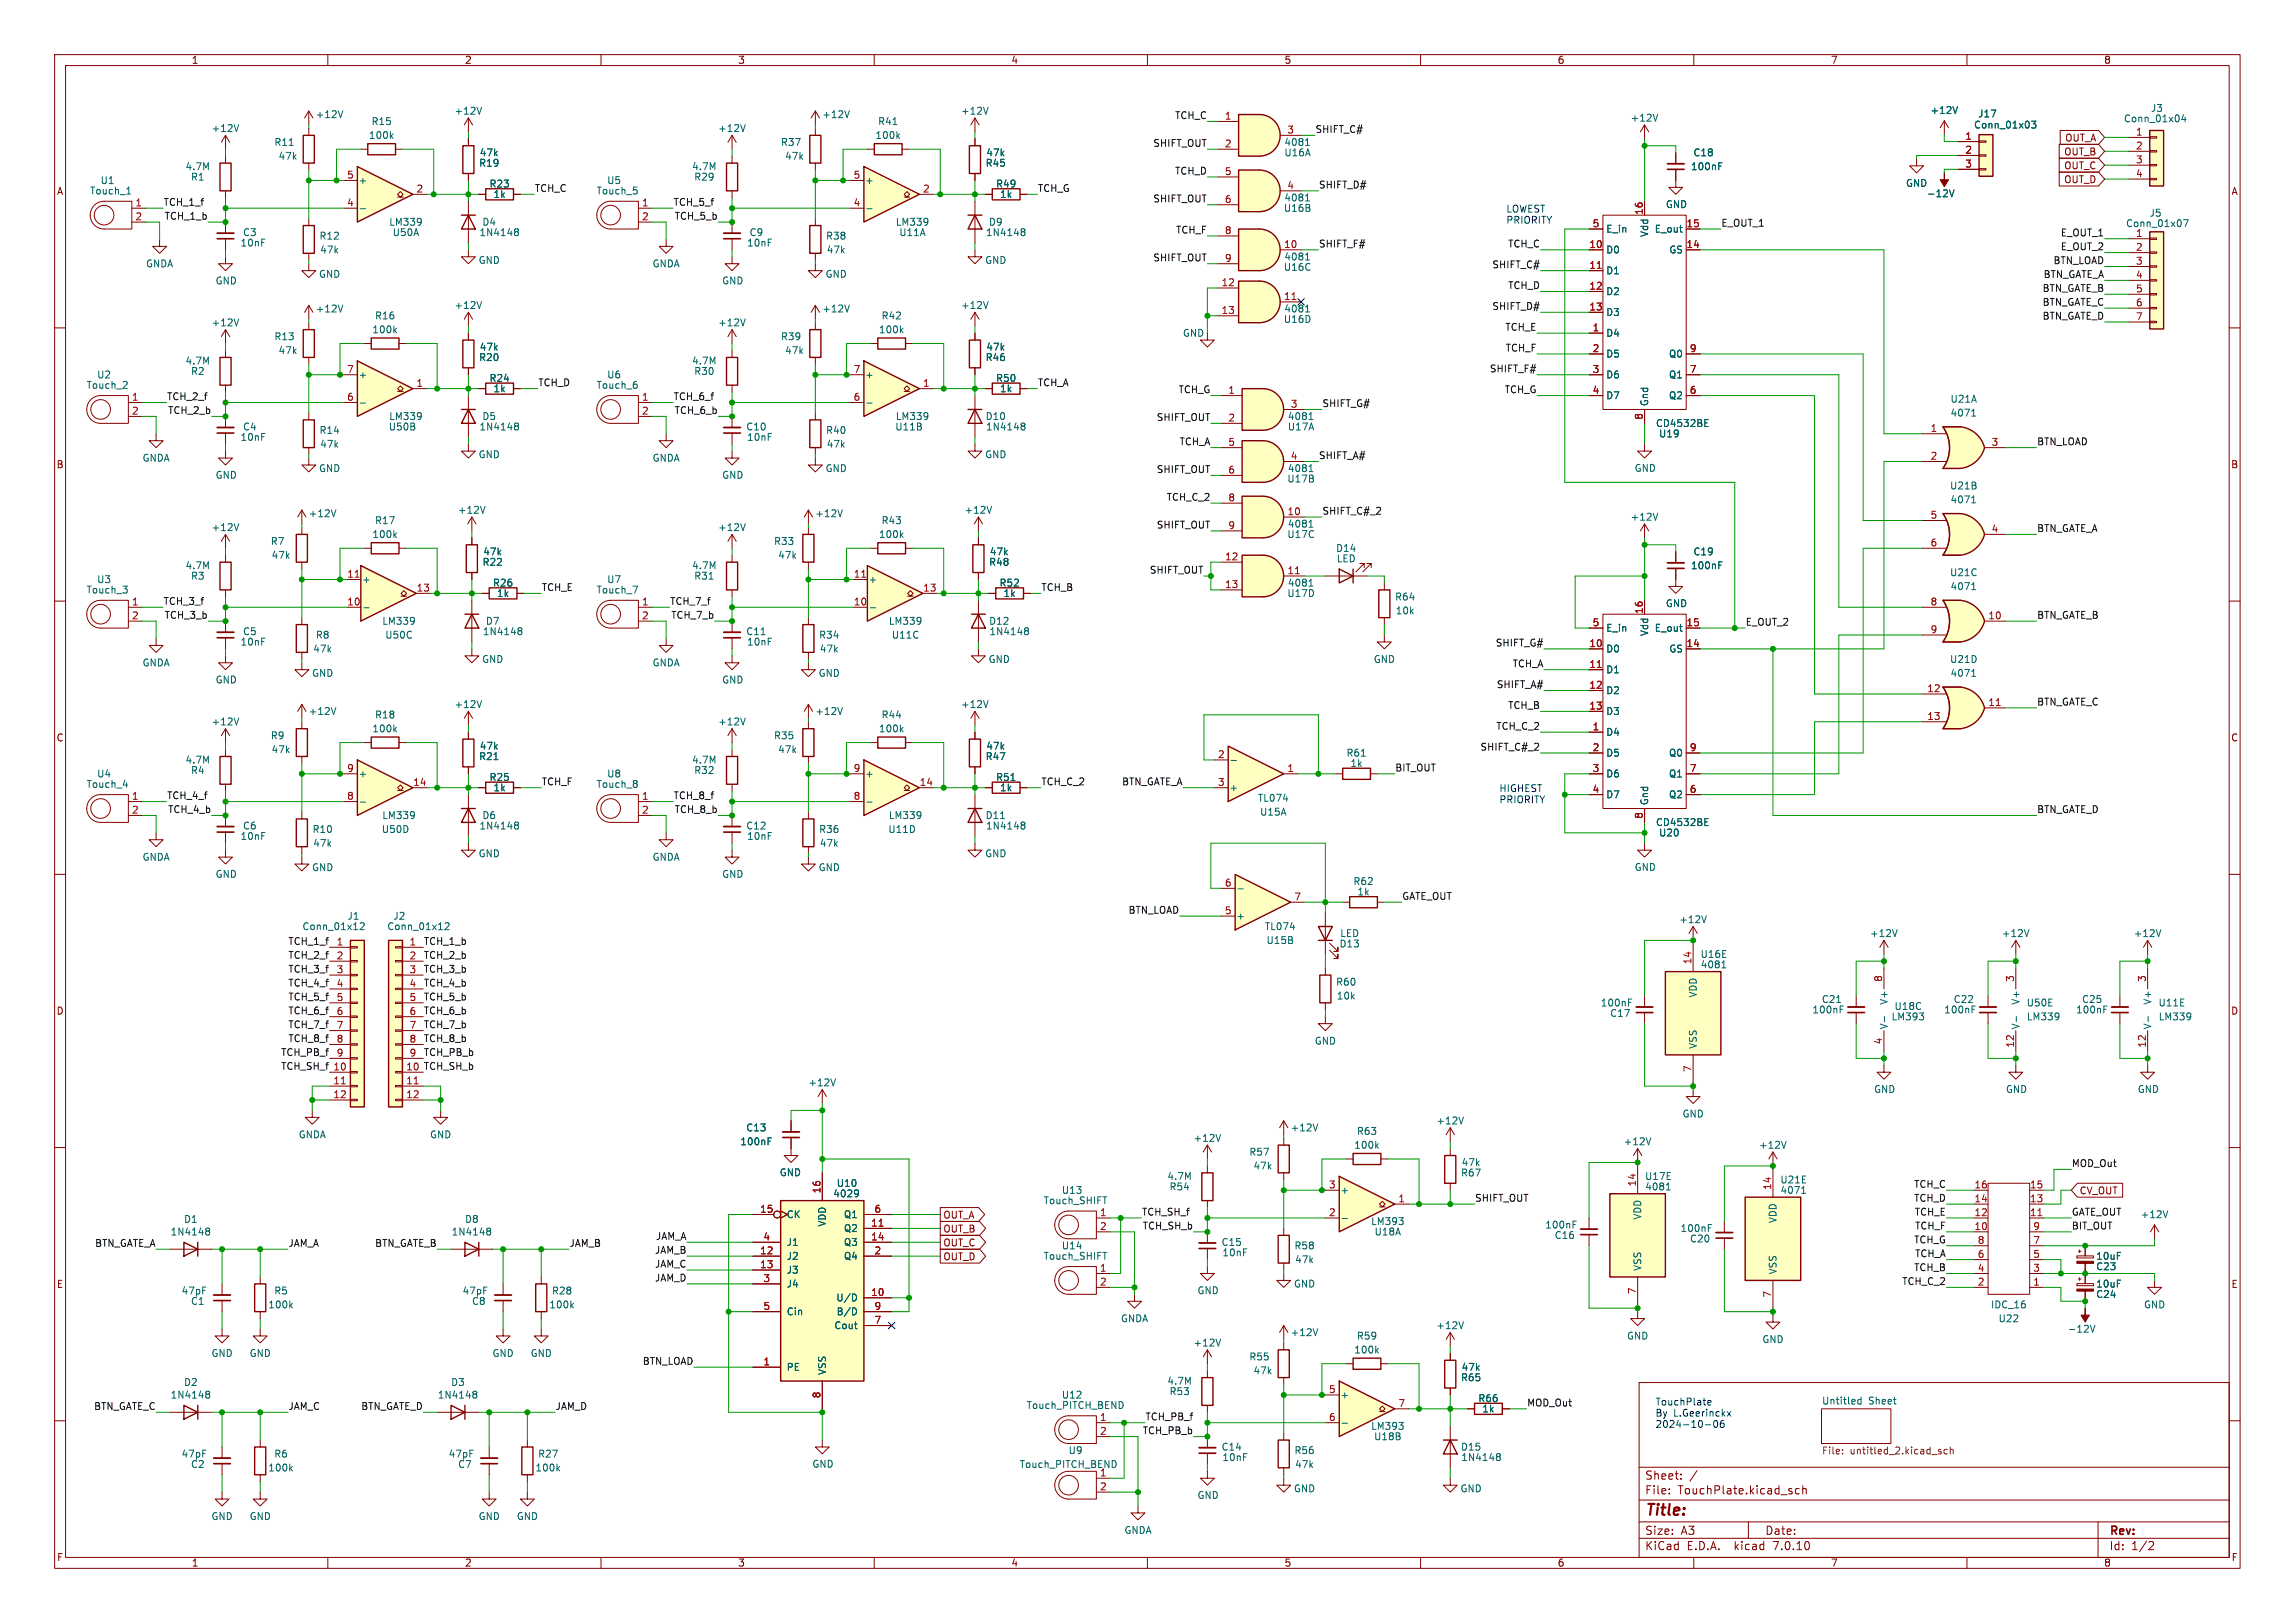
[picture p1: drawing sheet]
<svg xmlns="http://www.w3.org/2000/svg" width="297mm" height="210mm" viewBox="0 0 297 210" stroke-linecap="round" stroke-linejoin="round" font-family="sans-serif">
<defs><g id="words">
<text font-size="2" fill="#840000" x="212.8" y="196.5">Title:</text>
<g font-size="1.5" fill="#840000">
<text x="212.8" y="191.6">Sheet:</text>
<text x="212.8" y="193.5">File:</text>
<text x="217.1" y="193.5">TouchPlate.kicad_sch</text>
<text x="212.8" y="200.7">KiCad</text>
<text x="212.8" y="198.7">Size:</text>
<text x="217.5" y="198.7">A3</text>
<text x="218.3" y="200.7">E.D.A.</text>
<text x="224.6" y="200.7">kicad</text>
<text x="228.4" y="198.7">Date:</text>
<text x="229.7" y="200.7">7.0.10</text>
<text x="272.9" y="198.9">Rev:</text>
<text x="272.9" y="200.7">Id:</text>
<text x="275.8" y="200.7">1/2</text>
</g>
<g font-size="1.3" fill="#840000">
<text x="24.7" y="8.4">1</text>
<text x="60.1" y="8.4">2</text>
<text x="95.5" y="8.4">3</text>
<text x="130.8" y="8.4">4</text>
<text x="166.2" y="8.4">5</text>
<text x="201.5" y="8.4">6</text>
<text x="236.9" y="8.4">7</text>
<text x="272.2" y="8.4">8</text>
<text x="267.1" y="22">OUT_C</text>
<text x="267.1" y="23.8">OUT_D</text>
<text x="267.1" y="20.3">OUT_B</text>
<text x="267.2" y="18.5">OUT_A</text>
<text x="7.3" y="25.4">A</text>
<text x="288.7" y="25.4">A</text>
<text x="7.2" y="60.7">B</text>
<text x="288.7" y="60.7">B</text>
<text x="7.2" y="96.1">C</text>
<text x="288.7" y="96.1">C</text>
<text x="7.2" y="131.4">D</text>
<text x="288.7" y="131.4">D</text>
<text x="269.1" y="154.7">CV_OUT</text>
<text x="122" y="157.8">OUT_A</text>
<text x="122" y="161.4">OUT_C</text>
<text x="122" y="159.6">OUT_B</text>
<text x="7.3" y="166.8">E</text>
<text x="122" y="163.2">OUT_D</text>
<text x="288.7" y="166.8">E</text>
<text x="7.3" y="202.1">F</text>
<text x="24.7" y="202.9">1</text>
<text x="60.1" y="202.9">2</text>
<text x="95.5" y="202.9">3</text>
<text x="130.8" y="202.9">4</text>
<text x="166.2" y="202.9">5</text>
<text x="201.5" y="202.9">6</text>
<text x="236.9" y="202.9">7</text>
<text x="272.2" y="202.9">8</text>
<text x="288.7" y="202.1">F</text>
</g>
<g font-size="1.3" fill="#006464">
<text x="27.3" y="17.2">+12V</text>
<text x="40.8" y="15.4">+12V</text>
<text x="48" y="16.3">R15</text>
<text x="58.7" y="15">+12V</text>
<text x="92.9" y="17.2">+12V</text>
<text x="106.3" y="15.4">+12V</text>
<text x="113.6" y="16.3">R41</text>
<text x="124.3" y="15">+12V</text>
<text x="211" y="15.9">+12V</text>
<text x="249.8" y="14.9">+12V</text>
<text x="255.4" y="16.8">Conn_01x03</text>
<text x="255.9" y="15.3">J17</text>
<text x="274.8" y="16">Conn_01x04</text>
<text x="278.3" y="14.6">J3</text>
<text x="12.9" y="24">U1</text>
<text x="23.9" y="22.2">4.7M</text>
<text x="24.6" y="23.5">R1</text>
<text x="35.4" y="19">R11</text>
<text x="36" y="20.8">47k</text>
<text x="46.3" y="24">+</text>
<text x="47.7" y="18.1">100k</text>
<text x="61.9" y="21.7">R19</text>
<text x="62" y="20.4">47k</text>
<text x="78.5" y="24">U5</text>
<text x="89.5" y="22.2">4.7M</text>
<text x="89.8" y="23.5">R29</text>
<text x="101" y="19">R37</text>
<text x="101.5" y="20.8">47k</text>
<text x="111.9" y="24">+</text>
<text x="113.2" y="18.1">100k</text>
<text x="127.5" y="21.7">R45</text>
<text x="127.6" y="20.4">47k</text>
<text x="166.1" y="20.4">U16A</text>
<text x="166.1" y="19">4081</text>
<text x="218.8" y="22.2">100nF</text>
<text x="219.1" y="20.4">C18</text>
<text x="11.6" y="25.3">Touch_1</text>
<text x="50.3" y="29.3">LM339</text>
<text x="62.4" y="29.3">D4</text>
<text x="63.3" y="24.4">R23</text>
<text x="63.8" y="25.8">1k</text>
<text x="77.1" y="25.3">Touch_5</text>
<text x="115.9" y="29.3">LM339</text>
<text x="127.9" y="29.3">D9</text>
<text x="128.8" y="24.4">R49</text>
<text x="129.3" y="25.8">1k</text>
<text x="166.1" y="27.6">U16B</text>
<text x="166.1" y="26.2">4081</text>
<text x="215.5" y="27.1">GND</text>
<text x="246.6" y="24.3">GND</text>
<text x="249.3" y="25.7">-12V</text>
<text x="275.1" y="29.5">Conn_01x07</text>
<text x="278.1" y="28.2">J5</text>
<text x="18.8" y="34.7">GNDA</text>
<text x="31.1" y="32">10nF</text>
<text x="31.4" y="30.7">C3</text>
<text x="41.3" y="31.1">R12</text>
<text x="41.4" y="32.9">47k</text>
<text x="50.8" y="30.7">U50A</text>
<text x="61.9" y="34.3">GND</text>
<text x="62" y="30.7">1N4148</text>
<text x="84.4" y="34.7">GNDA</text>
<text x="96.6" y="32">10nF</text>
<text x="96.9" y="30.7">C9</text>
<text x="106.8" y="31.1">R38</text>
<text x="106.9" y="32.9">47k</text>
<text x="116.3" y="30.7">U11A</text>
<text x="127.4" y="34.3">GND</text>
<text x="127.5" y="30.7">1N4148</text>
<text x="166.1" y="35.2">U16C</text>
<text x="166.1" y="33.8">4081</text>
<text x="207.8" y="32.9">D0</text>
<text x="207.8" y="35.6">D1</text>
<text x="207.8" y="30.2">E_in</text>
<text x="213.4" y="30.7" transform="rotate(-90 213.4 30.7)">Vdd</text>
<text x="214.1" y="30.2">E_out</text>
<text x="216" y="32.9">GS</text>
<text x="27.8" y="36.9">GND</text>
<text x="40.8" y="40.6">+12V</text>
<text x="41.2" y="36.1">GND</text>
<text x="48.5" y="41.5">R16</text>
<text x="58.7" y="40.1">+12V</text>
<text x="93.4" y="36.9">GND</text>
<text x="106.3" y="40.6">+12V</text>
<text x="106.8" y="36.1">GND</text>
<text x="114" y="41.5">R42</text>
<text x="124.3" y="40.1">+12V</text>
<text x="166.1" y="41.9">U16D</text>
<text x="166.1" y="40.6">4081</text>
<text x="207.8" y="38.3">D2</text>
<text x="207.8" y="41">D3</text>
<text x="23.9" y="47.3">4.7M</text>
<text x="27.3" y="42.4">+12V</text>
<text x="35.4" y="44.2">R13</text>
<text x="36" y="46">47k</text>
<text x="48.1" y="43.3">100k</text>
<text x="61.9" y="46.9">R20</text>
<text x="62" y="45.5">47k</text>
<text x="89.5" y="47.3">4.7M</text>
<text x="92.9" y="42.4">+12V</text>
<text x="101" y="44.2">R39</text>
<text x="101.5" y="46">47k</text>
<text x="113.7" y="43.3">100k</text>
<text x="127.5" y="46.9">R46</text>
<text x="127.6" y="45.5">47k</text>
<text x="153" y="43.7">GND</text>
<text x="207.8" y="43.7">D4</text>
<text x="207.8" y="46.4">D5</text>
<text x="215.9" y="46.4">Q0</text>
<text x="11.1" y="50.4">Touch_2</text>
<text x="12.5" y="49.1">U2</text>
<text x="24.6" y="48.7">R2</text>
<text x="46.3" y="49.1">+</text>
<text x="63.3" y="49.6">R24</text>
<text x="63.8" y="50.9">1k</text>
<text x="77.1" y="50.4">Touch_6</text>
<text x="78.5" y="49.1">U6</text>
<text x="89.8" y="48.7">R30</text>
<text x="111.9" y="49.1">+</text>
<text x="128.8" y="49.6">R50</text>
<text x="129.3" y="50.9">1k</text>
<text x="207.8" y="49.1">D6</text>
<text x="207.8" y="51.8">D7</text>
<text x="213.4" y="52.6" transform="rotate(-90 213.4 52.6)">Gnd</text>
<text x="215.9" y="51.8">Q2</text>
<text x="215.9" y="49.1">Q1</text>
<text x="252.4" y="52.2">U21A</text>
<text x="18.4" y="59.9">GNDA</text>
<text x="31.1" y="57.2">10nF</text>
<text x="31.4" y="55.8">C4</text>
<text x="41.3" y="56.3">R14</text>
<text x="41.4" y="58.1">47k</text>
<text x="50.2" y="55.8">U50B</text>
<text x="50.3" y="54.5">LM339</text>
<text x="61.9" y="59.4">GND</text>
<text x="62" y="55.8">1N4148</text>
<text x="62.4" y="54.5">D5</text>
<text x="84.4" y="59.9">GNDA</text>
<text x="96.5" y="55.8">C10</text>
<text x="96.6" y="57.2">10nF</text>
<text x="106.8" y="56.3">R40</text>
<text x="106.9" y="58.1">47k</text>
<text x="115.8" y="55.8">U11B</text>
<text x="115.9" y="54.5">LM339</text>
<text x="127.4" y="59.4">GND</text>
<text x="127.5" y="54.5">D10</text>
<text x="127.5" y="55.8">1N4148</text>
<text x="166.6" y="55.8">U17A</text>
<text x="166.6" y="54.5">4081</text>
<text x="214.2" y="55.4">CD4532BE</text>
<text x="214.6" y="56.7">U19</text>
<text x="252.4" y="54">4071</text>
<text x="27.8" y="62.1">GND</text>
<text x="41.2" y="61.2">GND</text>
<text x="93.4" y="62.1">GND</text>
<text x="106.8" y="61.2">GND</text>
<text x="166.5" y="62.6">U17B</text>
<text x="166.6" y="61.2">4081</text>
<text x="211.5" y="61.2">GND</text>
<text x="252.3" y="63.5">U21B</text>
<text x="252.4" y="65.3">4071</text>
<text x="27.3" y="68.9">+12V</text>
<text x="35" y="70.7">R7</text>
<text x="39.9" y="67.1">+12V</text>
<text x="48.1" y="69.8">100k</text>
<text x="48.5" y="68">R17</text>
<text x="59.2" y="66.6">+12V</text>
<text x="92.9" y="68.9">+12V</text>
<text x="100.1" y="70.7">R33</text>
<text x="105.4" y="67.1">+12V</text>
<text x="113.7" y="69.8">100k</text>
<text x="114" y="68">R43</text>
<text x="124.8" y="66.6">+12V</text>
<text x="166.5" y="69.8">U17C</text>
<text x="166.6" y="68.4">4081</text>
<text x="172.8" y="71.6">D14</text>
<text x="211" y="67.5">+12V</text>
<text x="11.1" y="76.9">Touch_3</text>
<text x="12.5" y="75.6">U3</text>
<text x="23.9" y="73.8">4.7M</text>
<text x="24.6" y="75.1">R3</text>
<text x="35.1" y="72.5">47k</text>
<text x="46.8" y="75.6">+</text>
<text x="62.4" y="73.3">R22</text>
<text x="62.5" y="72">47k</text>
<text x="63.7" y="76">R26</text>
<text x="64.2" y="77.4">1k</text>
<text x="77.1" y="76.9">Touch_7</text>
<text x="78.5" y="75.6">U7</text>
<text x="89.5" y="73.8">4.7M</text>
<text x="89.8" y="75.1">R31</text>
<text x="100.6" y="72.5">47k</text>
<text x="112.3" y="75.6">+</text>
<text x="127.9" y="73.3">R48</text>
<text x="128" y="72">47k</text>
<text x="129.3" y="76">R52</text>
<text x="129.8" y="77.4">1k</text>
<text x="166.5" y="77.4">U17D</text>
<text x="166.6" y="76">4081</text>
<text x="172.9" y="72.9">LED</text>
<text x="180.5" y="77.8">R64</text>
<text x="218.8" y="73.8">100nF</text>
<text x="219.1" y="72">C19</text>
<text x="252.3" y="74.7">U21C</text>
<text x="252.4" y="76.5">4071</text>
<text x="31.1" y="83.7">10nF</text>
<text x="31.4" y="82.3">C5</text>
<text x="40.8" y="82.8">R8</text>
<text x="49.4" y="81">LM339</text>
<text x="49.8" y="82.8">U50C</text>
<text x="62.4" y="82.3">1N4148</text>
<text x="62.8" y="81">D7</text>
<text x="96.5" y="82.3">C11</text>
<text x="96.6" y="83.7">10nF</text>
<text x="105.9" y="82.8">R34</text>
<text x="115" y="81">LM339</text>
<text x="115.3" y="82.8">U11C</text>
<text x="127.9" y="81">D12</text>
<text x="128" y="82.3">1N4148</text>
<text x="180.6" y="79.6">10k</text>
<text x="207.8" y="81.9">E_in</text>
<text x="213.4" y="82.4" transform="rotate(-90 213.4 82.4)">Vdd</text>
<text x="214.1" y="81.9">E_out</text>
<text x="215.5" y="78.7">GND</text>
<text x="18.4" y="86.4">GNDA</text>
<text x="27.8" y="88.6">GND</text>
<text x="40.3" y="87.7">GND</text>
<text x="40.5" y="84.6">47k</text>
<text x="62.3" y="85.9">GND</text>
<text x="84.4" y="86.4">GNDA</text>
<text x="93.4" y="88.6">GND</text>
<text x="105.9" y="87.7">GND</text>
<text x="106" y="84.6">47k</text>
<text x="127.9" y="85.9">GND</text>
<text x="177.7" y="85.9">GND</text>
<text x="207.8" y="84.6">D0</text>
<text x="207.8" y="87.3">D1</text>
<text x="207.8" y="90">D2</text>
<text x="216" y="84.6">GS</text>
<text x="252.3" y="85.9">U21D</text>
<text x="252.4" y="87.7">4071</text>
<text x="27.3" y="94">+12V</text>
<text x="35" y="95.8">R9</text>
<text x="39.9" y="92.7">+12V</text>
<text x="48.1" y="94.9">100k</text>
<text x="48.5" y="93.1">R18</text>
<text x="58.7" y="91.8">+12V</text>
<text x="92.9" y="94">+12V</text>
<text x="100.1" y="95.8">R35</text>
<text x="105.4" y="92.7">+12V</text>
<text x="113.7" y="94.9">100k</text>
<text x="114" y="93.1">R44</text>
<text x="124.3" y="91.8">+12V</text>
<text x="207.8" y="95.4">D4</text>
<text x="207.8" y="92.7">D3</text>
<text x="12.5" y="100.7">U4</text>
<text x="23.9" y="98.9">4.7M</text>
<text x="24.6" y="100.3">R4</text>
<text x="35.1" y="97.6">47k</text>
<text x="46.3" y="100.7">+</text>
<text x="61.9" y="98.5">R21</text>
<text x="62" y="97.1">47k</text>
<text x="63.3" y="101.2">R25</text>
<text x="78.5" y="100.7">U8</text>
<text x="89.5" y="98.9">4.7M</text>
<text x="89.8" y="100.3">R32</text>
<text x="100.6" y="97.6">47k</text>
<text x="111.9" y="100.7">+</text>
<text x="127.5" y="98.5">R47</text>
<text x="127.6" y="97.1">47k</text>
<text x="128.8" y="101.2">R51</text>
<text x="174.2" y="98">R61</text>
<text x="174.7" y="99.4">1k</text>
<text x="207.8" y="98">D5</text>
<text x="207.8" y="100.7">D6</text>
<text x="215.9" y="100.7">Q1</text>
<text x="215.9" y="98">Q0</text>
<text x="11.1" y="102.1">Touch_4</text>
<text x="31.4" y="107.5">C6</text>
<text x="40.4" y="107.9">R10</text>
<text x="49.3" y="107.9">U50D</text>
<text x="49.4" y="106.1">LM339</text>
<text x="62" y="107.5">1N4148</text>
<text x="62.4" y="106.1">D6</text>
<text x="63.8" y="102.5">1k</text>
<text x="77.1" y="102.1">Touch_8</text>
<text x="96.5" y="107.5">C12</text>
<text x="105.9" y="107.9">R36</text>
<text x="114.9" y="107.9">U11D</text>
<text x="115" y="106.1">LM339</text>
<text x="127.5" y="106.1">D11</text>
<text x="127.5" y="107.5">1N4148</text>
<text x="129.3" y="102.5">1k</text>
<text x="159" y="102.5">+</text>
<text x="162.7" y="103.9">TL074</text>
<text x="163" y="105.7">U15A</text>
<text x="207.8" y="103.4">D7</text>
<text x="213.4" y="104.3" transform="rotate(-90 213.4 104.3)">Gnd</text>
<text x="214.2" y="107">CD4532BE</text>
<text x="215.9" y="103.4">Q2</text>
<text x="18.4" y="111.5">GNDA</text>
<text x="27.8" y="113.7">GND</text>
<text x="31.1" y="108.8">10nF</text>
<text x="40.3" y="112.9">GND</text>
<text x="40.5" y="109.7">47k</text>
<text x="61.9" y="111.1">GND</text>
<text x="84.4" y="111.5">GNDA</text>
<text x="93.4" y="113.7">GND</text>
<text x="96.6" y="108.8">10nF</text>
<text x="105.9" y="112.9">GND</text>
<text x="106" y="109.7">47k</text>
<text x="127.4" y="111.1">GND</text>
<text x="211.5" y="112.8">GND</text>
<text x="214.6" y="108.4">U20</text>
<text x="44.9" y="119.1">J1</text>
<text x="50.8" y="119.1">J2</text>
<text x="159.9" y="119.1">+</text>
<text x="175.1" y="114.7">R62</text>
<text x="175.6" y="116">1k</text>
<text x="217.2" y="119.6">+12V</text>
<text x="39.1" y="120.5">Conn_01x12</text>
<text x="50.1" y="120.5">Conn_01x12</text>
<text x="163.6" y="120.5">TL074</text>
<text x="163.8" y="122.3">U15B</text>
<text x="173.3" y="122.7">D13</text>
<text x="173.4" y="121.4">LED</text>
<text x="220" y="124.1">U16E</text>
<text x="220" y="125.4">4081</text>
<text x="241.9" y="121.4">+12V</text>
<text x="259" y="121.4">+12V</text>
<text x="276.1" y="121.4">+12V</text>
<text x="172.8" y="127.7">R60</text>
<text x="172.9" y="129.5">10k</text>
<text x="207.1" y="130.4">100nF</text>
<text x="208.3" y="131.7">C17</text>
<text x="219.7" y="129.1" transform="rotate(-90 219.7 129.1)">VDD</text>
<text x="234.5" y="131.3">100nF</text>
<text x="235.7" y="129.9">C21</text>
<text x="244.4" y="130.1" transform="rotate(-90 244.4 130.1)">V+</text>
<text x="245.1" y="130.8">U18C</text>
<text x="251.5" y="131.3">100nF</text>
<text x="252.8" y="129.9">C22</text>
<text x="261.5" y="130.1" transform="rotate(-90 261.5 130.1)">V+</text>
<text x="262.2" y="130.4">U50E</text>
<text x="268.6" y="131.3">100nF</text>
<text x="269.4" y="129.9">C25</text>
<text x="278.5" y="130.1" transform="rotate(-90 278.5 130.1)">V+</text>
<text x="279.3" y="130.4">U11E</text>
<text x="170.1" y="135.3">GND</text>
<text x="219.7" y="135.8" transform="rotate(-90 219.7 135.8)">VSS</text>
<text x="244.4" y="133.3" transform="rotate(-90 244.4 133.3)">V-</text>
<text x="244.7" y="132.2">LM393</text>
<text x="261.5" y="133.3" transform="rotate(-90 261.5 133.3)">V-</text>
<text x="262.2" y="132.2">LM339</text>
<text x="278.5" y="133.3" transform="rotate(-90 278.5 133.3)">V-</text>
<text x="279.3" y="132.2">LM339</text>
<text x="104.5" y="140.7">+12V</text>
<text x="242.5" y="141.6">GND</text>
<text x="259.5" y="141.6">GND</text>
<text x="276.6" y="141.6">GND</text>
<text x="38.6" y="147.4">GNDA</text>
<text x="55.6" y="147.4">GND</text>
<text x="95.7" y="148.3">100nF</text>
<text x="96.5" y="146.5">C13</text>
<text x="154.4" y="147.9">+12V</text>
<text x="161.6" y="149.7">R57</text>
<text x="167" y="146.5">+12V</text>
<text x="175.2" y="148.8">100k</text>
<text x="175.5" y="147">R63</text>
<text x="185.8" y="145.6">+12V</text>
<text x="210.1" y="148.3">+12V</text>
<text x="217.7" y="144.7">GND</text>
<text x="227.6" y="148.8">+12V</text>
<text x="100.8" y="152.3">GND</text>
<text x="107.8" y="155.1">4029</text>
<text x="108.2" y="153.7">U10</text>
<text x="135" y="156">Touch_SHIFT</text>
<text x="137.3" y="154.6">U13</text>
<text x="151" y="152.8">4.7M</text>
<text x="151.3" y="154.2">R54</text>
<text x="162.1" y="151.5">47k</text>
<text x="173.4" y="154.6">+</text>
<text x="189" y="152.4">R67</text>
<text x="189.1" y="151">47k</text>
<text x="212.8" y="152.8">U17E</text>
<text x="212.8" y="154.2">4081</text>
<text x="230.3" y="153.3">U21E</text>
<text x="230.4" y="154.6">4071</text>
<text x="22" y="160">1N4148</text>
<text x="23.7" y="158.4">D1</text>
<text x="58.4" y="160">1N4148</text>
<text x="60.1" y="158.4">D8</text>
<text x="101.7" y="157.8">CK</text>
<text x="101.7" y="161.4">J1</text>
<text x="107" y="158.8" transform="rotate(-90 107 158.8)">VDD</text>
<text x="109.1" y="159.6">Q2</text>
<text x="109.1" y="161.4">Q3</text>
<text x="109.1" y="157.8">Q1</text>
<text x="137.3" y="161.8">U14</text>
<text x="158" y="161.4">C15</text>
<text x="167.4" y="161.8">R58</text>
<text x="177.4" y="158.7">LM393</text>
<text x="177.8" y="160">U18A</text>
<text x="199.9" y="159.1">100nF</text>
<text x="201.1" y="160.5">C16</text>
<text x="212.5" y="157.9" transform="rotate(-90 212.5 157.9)">VDD</text>
<text x="217.4" y="159.6">100nF</text>
<text x="218.6" y="160.9">C20</text>
<text x="230.1" y="158.3" transform="rotate(-90 230.1 158.3)">VDD</text>
<text x="277" y="157.8">+12V</text>
<text x="23.4" y="167.6">47pF</text>
<text x="35.4" y="167.6">R5</text>
<text x="59.8" y="167.6">47pF</text>
<text x="71.4" y="167.6">R28</text>
<text x="101.7" y="163.1">J2</text>
<text x="101.7" y="164.9">J3</text>
<text x="101.7" y="166.7">J4</text>
<text x="109.1" y="163.1">Q4</text>
<text x="135" y="163.1">Touch_SHIFT</text>
<text x="154.9" y="167.6">GND</text>
<text x="158.1" y="162.7">10nF</text>
<text x="167.4" y="166.7">GND</text>
<text x="167.5" y="163.6">47k</text>
<text x="212.5" y="164.5" transform="rotate(-90 212.5 164.5)">VSS</text>
<text x="230.1" y="165" transform="rotate(-90 230.1 165)">VSS</text>
<text x="271.2" y="164.5">C23</text>
<text x="271.2" y="163.1">10uF</text>
<text x="271.2" y="166.7">10uF</text>
<text x="24.6" y="169">C1</text>
<text x="34.7" y="169.4">100k</text>
<text x="61" y="169">C8</text>
<text x="71" y="169.4">100k</text>
<text x="101.7" y="170.3">Cin</text>
<text x="107.9" y="172.1">Cout</text>
<text x="108.2" y="168.5">U/D</text>
<text x="108.2" y="170.3">B/D</text>
<text x="145" y="171.2">GNDA</text>
<text x="167" y="173">+12V</text>
<text x="175.5" y="173.5">R59</text>
<text x="185.8" y="172.1">+12V</text>
<text x="210.5" y="173.5">GND</text>
<text x="228" y="173.9">GND</text>
<text x="257.6" y="169.4">IDC_16</text>
<text x="258.6" y="171.2">U22</text>
<text x="267.5" y="172.6">-12V</text>
<text x="271.2" y="168.1">C24</text>
<text x="277.4" y="169.4">GND</text>
<text x="23.7" y="179.5">D2</text>
<text x="27.3" y="175.7">GND</text>
<text x="32.2" y="175.7">GND</text>
<text x="58.3" y="179.5">D3</text>
<text x="63.7" y="175.7">GND</text>
<text x="68.6" y="175.7">GND</text>
<text x="101.7" y="177.5">PE</text>
<text x="107" y="178" transform="rotate(-90 107 178)">VSS</text>
<text x="151" y="179.3">4.7M</text>
<text x="154.4" y="174.4">+12V</text>
<text x="161.6" y="176.2">R55</text>
<text x="162.1" y="178">47k</text>
<text x="175.2" y="175.3">100k</text>
<text x="189" y="178.9">R65</text>
<text x="189.1" y="177.5">47k</text>
<text x="22" y="181.1">1N4148</text>
<text x="56.6" y="181.1">1N4148</text>
<text x="132.8" y="182.5">Touch_PITCH_BEND</text>
<text x="137.3" y="181.1">U12</text>
<text x="151.3" y="180.7">R53</text>
<text x="173.4" y="181.1">+</text>
<text x="177.4" y="185.2">LM393</text>
<text x="191.2" y="181.6">R66</text>
<text x="191.8" y="182.9">1k</text>
<text x="235.7" y="181.8">Untitled</text>
<text x="241.8" y="181.8">Sheet</text>
<text x="23.4" y="188.7">47pF</text>
<text x="24.6" y="190.1">C2</text>
<text x="34.7" y="190.5">100k</text>
<text x="35.4" y="188.7">R6</text>
<text x="58" y="188.7">47pF</text>
<text x="59.2" y="190.1">C7</text>
<text x="69.2" y="190.5">100k</text>
<text x="69.6" y="188.7">R27</text>
<text x="105.1" y="190.1">GND</text>
<text x="131.9" y="190.1">Touch_PITCH_BEND</text>
<text x="138.2" y="188.3">U9</text>
<text x="142.3" y="191.1">1</text>
<text x="158" y="187.8">C14</text>
<text x="158.1" y="189.2">10nF</text>
<text x="167.4" y="188.3">R56</text>
<text x="167.5" y="190.1">47k</text>
<text x="177.8" y="186.5">U18B</text>
<text x="189" y="187.8">D15</text>
<text x="189" y="189.2">1N4148</text>
<text x="27.3" y="196.8">GND</text>
<text x="32.2" y="196.8">GND</text>
<text x="61.9" y="196.8">GND</text>
<text x="66.8" y="196.8">GND</text>
<text x="154.9" y="194.1">GND</text>
<text x="167.4" y="193.2">GND</text>
<text x="188.9" y="193.2">GND</text>
<text x="145.4" y="198.6">GNDA</text>
</g>
<g font-size="1.3" fill="#0f0f0f">
<text x="152" y="15.5">TCH_C</text>
<text x="170.2" y="17.3">SHIFT_C#</text>
<text x="149.2" y="19.1">SHIFT_OUT</text>
<text x="152" y="22.7">TCH_D</text>
<text x="21.1" y="26.7">TCH_1_f</text>
<text x="21.2" y="28.5">TCH_1_b</text>
<text x="69.1" y="24.9">TCH_C</text>
<text x="87.1" y="26.7">TCH_5_f</text>
<text x="87.2" y="28.5">TCH_5_b</text>
<text x="134.3" y="24.9">TCH_G</text>
<text x="149.2" y="26.2">SHIFT_OUT</text>
<text x="170.6" y="24.4">SHIFT_D#</text>
<text x="222.7" y="29.4">E_OUT_1</text>
<text x="149.2" y="33.9">SHIFT_OUT</text>
<text x="152.1" y="30.3">TCH_F</text>
<text x="170.6" y="32.1">SHIFT_F#</text>
<text x="193.1" y="34.8">SHIFT_C#</text>
<text x="195.1" y="32.1">TCH_C</text>
<text x="265.7" y="34.2">BTN_LOAD</text>
<text x="266.6" y="30.6">E_OUT_1</text>
<text x="266.6" y="32.4">E_OUT_2</text>
<text x="193.1" y="40.2">SHIFT_D#</text>
<text x="195.1" y="37.5">TCH_D</text>
<text x="264.3" y="41.4">BTN_GATE_D</text>
<text x="264.3" y="37.8">BTN_GATE_B</text>
<text x="264.3" y="39.6">BTN_GATE_C</text>
<text x="264.4" y="36">BTN_GATE_A</text>
<text x="194.7" y="42.9">TCH_E</text>
<text x="194.8" y="45.6">TCH_F</text>
<text x="21.6" y="51.8">TCH_2_f</text>
<text x="21.7" y="53.6">TCH_2_b</text>
<text x="69.6" y="50">TCH_D</text>
<text x="87.1" y="51.8">TCH_6_f</text>
<text x="87.2" y="53.6">TCH_6_b</text>
<text x="134.3" y="50">TCH_A</text>
<text x="152.5" y="50.9">TCH_G</text>
<text x="171.1" y="52.7">SHIFT_G#</text>
<text x="192.7" y="48.2">SHIFT_F#</text>
<text x="194.7" y="50.9">TCH_G</text>
<text x="149.6" y="54.5">SHIFT_OUT</text>
<text x="152.6" y="57.7">TCH_A</text>
<text x="170.6" y="59.5">SHIFT_A#</text>
<text x="263.6" y="57.7">BTN_LOAD</text>
<text x="149.6" y="61.3">SHIFT_OUT</text>
<text x="150.9" y="64.9">TCH_C_2</text>
<text x="149.6" y="68.5">SHIFT_OUT</text>
<text x="171.1" y="66.7">SHIFT_C#_2</text>
<text x="263.6" y="68.9">BTN_GATE_A</text>
<text x="70" y="76.5">TCH_E</text>
<text x="134.7" y="76.5">TCH_B</text>
<text x="148.7" y="74.3">SHIFT_OUT</text>
<text x="21.1" y="78.3">TCH_3_f</text>
<text x="21.2" y="80.1">TCH_3_b</text>
<text x="86.7" y="78.3">TCH_7_f</text>
<text x="86.8" y="80.1">TCH_7_b</text>
<text x="193.5" y="83.7">SHIFT_G#</text>
<text x="225.8" y="81">E_OUT_2</text>
<text x="263.6" y="80.1">BTN_GATE_B</text>
<text x="193.6" y="89.1">SHIFT_A#</text>
<text x="195.7" y="86.4">TCH_A</text>
<text x="193.6" y="94.5">TCH_C_2</text>
<text x="195.1" y="91.8">TCH_B</text>
<text x="263.6" y="91.3">BTN_GATE_C</text>
<text x="70" y="101.7">TCH_F</text>
<text x="134.7" y="101.7">TCH_C_2</text>
<text x="145.1" y="101.7">BTN_GATE_A</text>
<text x="180.5" y="99.9">BIT_OUT</text>
<text x="191.5" y="97.2">SHIFT_C#_2</text>
<text x="21.6" y="103.5">TCH_4_f</text>
<text x="21.7" y="105.3">TCH_4_b</text>
<text x="87.1" y="103.5">TCH_8_f</text>
<text x="87.2" y="105.3">TCH_8_b</text>
<text x="263.6" y="105.3">BTN_GATE_D</text>
<text x="146" y="118.3">BTN_LOAD</text>
<text x="181.4" y="116.5">GATE_OUT</text>
<text x="37.3" y="125.9">TCH_3_f</text>
<text x="37.3" y="122.3">TCH_1_f</text>
<text x="37.3" y="124.1">TCH_2_f</text>
<text x="54.8" y="125.9">TCH_3_b</text>
<text x="54.8" y="124.1">TCH_2_b</text>
<text x="54.8" y="122.3">TCH_1_b</text>
<text x="37.3" y="131.3">TCH_6_f</text>
<text x="37.3" y="127.7">TCH_4_f</text>
<text x="37.3" y="129.5">TCH_5_f</text>
<text x="54.8" y="129.5">TCH_5_b</text>
<text x="54.8" y="131.3">TCH_6_b</text>
<text x="54.8" y="127.7">TCH_4_b</text>
<text x="36.3" y="136.7">TCH_PB_f</text>
<text x="37.3" y="134.9">TCH_8_f</text>
<text x="37.3" y="133.1">TCH_7_f</text>
<text x="54.8" y="134.9">TCH_8_b</text>
<text x="54.8" y="133.1">TCH_7_b</text>
<text x="54.8" y="136.7">TCH_PB_b</text>
<text x="36.3" y="138.5">TCH_SH_f 10</text>
<text x="54.8" y="138.5">TCH_SH_b</text>
<text x="190.8" y="155.6">SHIFT_OUT</text>
<text x="247.6" y="155.6">TCH_D</text>
<text x="247.6" y="153.8">TCH_C</text>
<text x="268.1" y="151.1">MOD_Out</text>
<text x="12.2" y="161.4">BTN_GATE_A</text>
<text x="37.3" y="161.4">JAM_A</text>
<text x="48.5" y="161.4">BTN_GATE_B</text>
<text x="73.6" y="161.4">JAM_B</text>
<text x="84.8" y="160.5">JAM_A</text>
<text x="147.7" y="157.4">TCH_SH_f</text>
<text x="147.8" y="159.1">TCH_SH_b</text>
<text x="247.6" y="160.9">TCH_G</text>
<text x="247.7" y="157.4">TCH_E</text>
<text x="247.8" y="159.1">TCH_F</text>
<text x="268.1" y="159.1">BIT_OUT</text>
<text x="268.1" y="157.4">GATE_OUT</text>
<text x="84.7" y="162.3">JAM_B</text>
<text x="84.7" y="164.1">JAM_C</text>
<text x="84.7" y="165.9">JAM_D</text>
<text x="246.1" y="166.3">TCH_C_2</text>
<text x="247.6" y="164.5">TCH_B</text>
<text x="247.8" y="162.7">TCH_A</text>
<text x="83.1" y="176.7">BTN_LOAD</text>
<text x="12.1" y="182.5">BTN_GATE_C</text>
<text x="37.3" y="182.5">JAM_C</text>
<text x="46.7" y="182.5">BTN_GATE_D</text>
<text x="71.8" y="182.5">JAM_D</text>
<text x="147.8" y="185.6">TCH_PB_b</text>
<text x="148.2" y="183.8">TCH_PB_f</text>
<text x="197.6" y="182">MOD_Out</text>
</g>
<g font-size="1.3" fill="#a90000">
<text x="158.4" y="15.5">1</text>
<text x="166.5" y="17.3">3</text>
<text x="276.4" y="17.6">1</text>
<text x="44.8" y="23.2">5</text>
<text x="110.4" y="23.2">5</text>
<text x="158.4" y="19.1">2</text>
<text x="158.4" y="22.7">5</text>
<text x="254.3" y="18.1">1</text>
<text x="254.3" y="19.9">2</text>
<text x="254.3" y="21.7">3</text>
<text x="276.4" y="19.4">2</text>
<text x="276.4" y="21.2">3</text>
<text x="276.4" y="23">4</text>
<text x="17.5" y="26.8">1</text>
<text x="17.5" y="28.6">2</text>
<text x="44.8" y="26.8">4</text>
<text x="53.8" y="25">2</text>
<text x="83" y="26.8">1</text>
<text x="83" y="28.6">2</text>
<text x="110.4" y="26.8">4</text>
<text x="119.4" y="25">2</text>
<text x="158.4" y="26.3">6</text>
<text x="166.5" y="24.5">4</text>
<text x="206" y="29.5">5</text>
<text x="212.6" y="27.9" transform="rotate(-90 212.6 27.9)">16</text>
<text x="218.2" y="29.5">15</text>
<text x="158.4" y="30.4">8</text>
<text x="158.4" y="33.9">9</text>
<text x="166.1" y="32.1">10</text>
<text x="205.6" y="32.1">10</text>
<text x="205.6" y="34.8">11</text>
<text x="218.2" y="32.1">14</text>
<text x="276.4" y="30.7">1</text>
<text x="276.4" y="32.5">2</text>
<text x="276.4" y="34.3">3</text>
<text x="158" y="37.1">12</text>
<text x="158" y="40.7">13</text>
<text x="166.1" y="38.9">11</text>
<text x="205.6" y="37.5">12</text>
<text x="205.6" y="40.2">13</text>
<text x="276.4" y="36.1">4</text>
<text x="276.4" y="37.9">5</text>
<text x="276.4" y="39.7">6</text>
<text x="276.4" y="41.5">7</text>
<text x="206" y="42.9">1</text>
<text x="206" y="45.6">2</text>
<text x="218.6" y="45.6">9</text>
<text x="17" y="51.9">1</text>
<text x="17" y="53.7">2</text>
<text x="44.8" y="51.9">6</text>
<text x="44.8" y="48.3">7</text>
<text x="53.8" y="50.1">1</text>
<text x="83" y="51.9">1</text>
<text x="83" y="53.7">2</text>
<text x="110.4" y="51.9">6</text>
<text x="110.4" y="48.3">7</text>
<text x="119.4" y="50.1">1</text>
<text x="158.9" y="51">1</text>
<text x="167" y="52.8">3</text>
<text x="206" y="48.3">3</text>
<text x="206" y="51">4</text>
<text x="218.6" y="51">6</text>
<text x="218.6" y="48.3">7</text>
<text x="158.9" y="54.6">2</text>
<text x="158.9" y="57.7">5</text>
<text x="167" y="59.5">4</text>
<text x="212.6" y="54.4" transform="rotate(-90 212.6 54.4)">8</text>
<text x="249.8" y="55.9">1</text>
<text x="249.8" y="59.5">2</text>
<text x="257.7" y="57.7">3</text>
<text x="158.9" y="64.9">8</text>
<text x="158.9" y="61.3">6</text>
<text x="158.9" y="68.5">9</text>
<text x="166.6" y="66.7">10</text>
<text x="249.8" y="67.2">5</text>
<text x="249.8" y="70.8">6</text>
<text x="257.7" y="69">4</text>
<text x="44.9" y="74.8">11</text>
<text x="53.9" y="76.6">13</text>
<text x="110.4" y="74.8">11</text>
<text x="119.4" y="76.6">13</text>
<text x="158.5" y="72.6">12</text>
<text x="158.5" y="76.2">13</text>
<text x="166.6" y="74.4">11</text>
<text x="17" y="78.4">1</text>
<text x="17" y="80.2">2</text>
<text x="44.9" y="78.4">10</text>
<text x="83" y="78.4">1</text>
<text x="83" y="80.2">2</text>
<text x="110.4" y="78.4">10</text>
<text x="205.6" y="83.8">10</text>
<text x="206" y="81.1">5</text>
<text x="212.6" y="79.5" transform="rotate(-90 212.6 79.5)">16</text>
<text x="218.2" y="83.8">14</text>
<text x="218.2" y="81.1">15</text>
<text x="249.8" y="78.4">8</text>
<text x="249.8" y="82">9</text>
<text x="257.2" y="80.2">10</text>
<text x="205.6" y="86.5">11</text>
<text x="205.6" y="89.2">12</text>
<text x="249.3" y="89.6">12</text>
<text x="205.6" y="91.9">13</text>
<text x="206" y="94.6">1</text>
<text x="249.3" y="93.2">13</text>
<text x="257.2" y="91.4">11</text>
<text x="44.8" y="99.9">9</text>
<text x="53.4" y="101.7">14</text>
<text x="110.4" y="99.9">9</text>
<text x="119" y="101.7">14</text>
<text x="157.5" y="98.2">2</text>
<text x="157.5" y="101.7">3</text>
<text x="166.5" y="99.9">1</text>
<text x="206" y="97.3">2</text>
<text x="206" y="99.9">3</text>
<text x="218.6" y="99.9">7</text>
<text x="218.6" y="97.3">9</text>
<text x="17" y="103.5">1</text>
<text x="17" y="105.3">2</text>
<text x="44.8" y="103.5">8</text>
<text x="83" y="103.5">1</text>
<text x="83" y="105.3">2</text>
<text x="110.4" y="103.5">8</text>
<text x="206" y="102.6">4</text>
<text x="212.6" y="106" transform="rotate(-90 212.6 106)">8</text>
<text x="218.6" y="102.6">6</text>
<text x="158.4" y="118.4">5</text>
<text x="158.4" y="114.8">6</text>
<text x="167.4" y="116.6">7</text>
<text x="43.5" y="122.4">1</text>
<text x="43.5" y="124.2">2</text>
<text x="43.5" y="126">3</text>
<text x="52.9" y="122.4">1</text>
<text x="52.9" y="124.2">2</text>
<text x="52.9" y="126">3</text>
<text x="218.9" y="124.9" transform="rotate(-90 218.9 124.9)">14</text>
<text x="43.5" y="127.8">4</text>
<text x="43.5" y="129.6">5</text>
<text x="43.5" y="131.4">6</text>
<text x="52.9" y="127.8">4</text>
<text x="52.9" y="129.6">5</text>
<text x="52.9" y="131.4">6</text>
<text x="243.6" y="127.1" transform="rotate(-90 243.6 127.1)">8</text>
<text x="260.7" y="127.1" transform="rotate(-90 260.7 127.1)">3</text>
<text x="277.8" y="127.1" transform="rotate(-90 277.8 127.1)">3</text>
<text x="43.5" y="133.2">7</text>
<text x="43.5" y="135">8</text>
<text x="43.5" y="136.8">9</text>
<text x="52.9" y="133.2">7</text>
<text x="52.9" y="135">8</text>
<text x="52.9" y="136.8">9</text>
<text x="243.6" y="135.2" transform="rotate(-90 243.6 135.2)">4</text>
<text x="260.7" y="135.6" transform="rotate(-90 260.7 135.6)">12</text>
<text x="277.8" y="135.6" transform="rotate(-90 277.8 135.6)">12</text>
<text x="43.1" y="140.4">11</text>
<text x="43.1" y="142.2">12</text>
<text x="52.5" y="138.6">10</text>
<text x="52.5" y="140.4">11</text>
<text x="52.5" y="142.2">12</text>
<text x="218.9" y="138.8" transform="rotate(-90 218.9 138.8)">7</text>
<text x="106.2" y="154.5" transform="rotate(-90 106.2 154.5)">16</text>
<text x="171.9" y="153.8">3</text>
<text x="180.9" y="155.6">1</text>
<text x="211.7" y="153.6" transform="rotate(-90 211.7 153.6)">14</text>
<text x="229.3" y="154" transform="rotate(-90 229.3 154)">14</text>
<text x="255.5" y="155.6">14</text>
<text x="255.5" y="153.8">16</text>
<text x="262.6" y="155.6">13</text>
<text x="262.6" y="153.8">15</text>
<text x="98.3" y="157">15</text>
<text x="98.7" y="160.6">4</text>
<text x="112.7" y="158.8">11</text>
<text x="112.7" y="160.6">14</text>
<text x="113.1" y="157">6</text>
<text x="142.3" y="157.4">1</text>
<text x="142.3" y="159.2">2</text>
<text x="171.9" y="157.4">2</text>
<text x="255.5" y="159.2">10</text>
<text x="255.5" y="157.4">12</text>
<text x="255.9" y="161">8</text>
<text x="262.6" y="157.4">11</text>
<text x="263.1" y="161">7</text>
<text x="263.1" y="159.2">9</text>
<text x="98.3" y="162.4">12</text>
<text x="98.3" y="164.2">13</text>
<text x="98.7" y="166">3</text>
<text x="112.7" y="167.7">10</text>
<text x="113.1" y="162.4">2</text>
<text x="142.3" y="164.6">1</text>
<text x="142.3" y="166.4">2</text>
<text x="211.7" y="167.5" transform="rotate(-90 211.7 167.5)">7</text>
<text x="229.3" y="168" transform="rotate(-90 229.3 168)">7</text>
<text x="255.9" y="166.4">2</text>
<text x="255.9" y="164.6">4</text>
<text x="255.9" y="162.8">6</text>
<text x="263.1" y="166.4">1</text>
<text x="263.1" y="164.6">3</text>
<text x="263.1" y="162.8">5</text>
<text x="98.7" y="169.5">5</text>
<text x="113.1" y="171.3">7</text>
<text x="113.1" y="169.5">9</text>
<text x="98.7" y="176.7">1</text>
<text x="106.2" y="181" transform="rotate(-90 106.2 181)">8</text>
<text x="142.3" y="183.9">1</text>
<text x="142.3" y="185.7">2</text>
<text x="171.9" y="180.3">5</text>
<text x="171.9" y="183.9">6</text>
<text x="180.9" y="182.1">7</text>
<text x="142.3" y="192.9">2</text>
</g>
<g font-size="1.3" fill="#0000c2">
<text x="194.9" y="27.6">LOWEST</text>
<text x="194.9" y="29">PRIORITY</text>
<text x="194" y="102.5">HIGHEST</text>
<text x="194" y="104">PRIORITY</text>
<text x="214.2" y="181.9">TouchPlate</text>
<text x="214.2" y="183.4">By</text>
<text x="214.2" y="184.8">2024-10-06</text>
<text x="216.6" y="183.4">L.Geerinckx</text>
</g>
<g font-size="1.3" fill="#725600">
<text x="235.7" y="188.4">File:</text>
<text x="239.4" y="188.4">untitled_2.kicad_sch</text>
</g>
</g></defs>
<g fill="none" stroke="#840000" stroke-width=".13">
<path d="M7.1 7.1h282.8v195.8h-282.8zM8.5 8.5h280v193h-280zM42.4 7.1v1.4M77.8 7.1v1.4M113.1 7.1v1.4M148.5 7.1v1.4M183.8 7.1v1.4M219.2 7.1v1.4M254.6 7.1v1.4M7.1 42.4h1.4M29.2 53.9v1.4M29.2 56v1.5"/>
<path d="M60.6 57.5v.9h.9l-.9 .9-.9-.9h.9M288.5 42.4h1.4M7.1 77.8h1.4M61.1 66.9l-.6 .9M61.1 66.9v1.8M61.1 66.9l.5 .9M288.5 77.8h1.4M47.1 96.1h.9M51.6 96.1h.9M7.1 113.1h1.4M288.5 113.1h1.4M7.1 148.5h1.4"/>
<path d="M223.2 158v1.5M288.5 148.5h1.4M212.1 178.9h76.4v22.6h-76.4zM223.2 160.2v1.4M7.1 183.8h1.4M28.7 193.1v.9h.9l-.9 .9-.9-.9h.9M28.7 187.2v1.5M28.7 189.4v1.4M212.1 199h76.4M212.1 196.9h76.4M212.1 194.1h76.4M212.1 189.9h76.4"/>
<path d="M216 193.2v.1M216 192.7v.1M217.5 191.3v.1M217.5 190.7v.1M219.6 190.3l-.9 1.4M226.3 196.9v2.1M232.8 192.7l-.3-.1-.2 .2v.3l.1 .2h.4M233.3 192.7l.2-.1 .2 .1 .1 .6M233.3 192.2v1.1M235.7 182.3h9v4.5h-9zM271.5 196.9v4.6M278.3 199.5h.3l.1 .3-.6 .7h.6"/>
<path d="M288.5 183.8h1.4M42.4 201.5v1.4M77.8 201.5v1.4M113.1 201.5v1.4M148.5 201.5v1.4M183.8 201.5v1.4M219.2 201.5v1.4M254.6 201.5v1.4"/>
</g>
<path d="M235.7 182.3h9v4.5h-9z" fill="#fff" stroke="#fff" stroke-width=".13"/>
<path d="M62.8 65.5l-.3 .9M51.1 94.4l.2 .3M51.3 94.1l-.3 .3M221.1 158.9h.3M221.1 158.5h.4M240.8 180.8v.9M240.8 181.1h-.2l-.2 .1 .1 .4h.3" fill="none" stroke="#006464" stroke-width=".13"/>
<path d="M238.4 188v.1M238.4 187.6v.1M251.1 187.8l.1 .2-.1 .1M251.1 187.5l.1 .1M252 187.6l-.3-.1-.1 .2 .1 .4h.3M252.4 187.6l.1-.1 .2 .1 .1 .5M252.4 187.2v.9" fill="none" stroke="#725600" stroke-width=".13"/>
<path d="M28.1 55.3h2.2M222.1 159.5h2.1M27.7 188.7h2.1" fill="none" stroke="#840000" stroke-width=".23"/>
<path d="M28.1 56h2.2M222.1 160.2h2.1M27.7 189.4h2.1" fill="none" stroke="#840000" stroke-width=".22"/>
<path d="M48 95.4h3.6v1.4h-3.6z" fill="none" stroke="#840000" stroke-width=".18"/>
<path d="M46.2 46.7l7.2 3.6-7.2 3.6z" fill="#ffffc2"/>
<path d="M46.2 46.7l7.2 3.6-7.2 3.6zM225.8 154.9h7.2v10.8h-7.2zM33 166.1h1.4v3.6h-1.4z" fill="none" stroke="#840000" stroke-width=".18"/>
<g fill="none" stroke="#840000" stroke-width=".13">
<path d="M44.5 52.1h1.7M44.5 48.5h1.7M51.5 50.6h.3l-.3-.3 .3-.4 .4 .4-.4 .3h.4M53.4 50.3h1.8M11.8 103.3a1.79 1.79 0 0 1 1.2-.5h3.6v3.6h-3.6a1.8 1.8 0 0 1-1.6-1.1 1.8 1.8 0 0 1 .4-2zM16.6 103.7h1.8M16.6 105.5h1.8M229.4 151.3v3.6M28.7 166.1v1.5M28.7 168.3v1.4M33.7 165.2v.9M33.7 169.7v.9"/>
<path d="M229.4 165.7v3.6"/>
<circle cx="13" cy="104.6" r="1.27"/>
</g>
<path d="M46.6 52.2h.7M54.5 53.5v.6M54.5 53.8v.1M16 101.6h.5M233.2 154.4h.5M233.3 153.6l-.1 .1M233.4 153.5v.9M37.6 168.9l.2 .3M37.8 168.6l-.3 .4" fill="none" stroke="#006464" stroke-width=".13"/>
<path d="M27.7 167.6h2.1" fill="none" stroke="#840000" stroke-width=".23"/>
<path d="M27.7 168.3h2.1" fill="none" stroke="#840000" stroke-width=".22"/>
<path d="M225.8 154.9h7.2v10.8h-7.2z" fill="#ffffc2" stroke="#ffffc2" stroke-width=".13"/>
<path d="M158.9 96.5l7.2 3.6-7.2 3.6z" fill="#ffffc2"/>
<path d="M28.5 97.9h1.4v3.6h-1.4zM158.9 96.5l7.2 3.6-7.2 3.6zM38.3 106h1.5v3.6h-1.5z" fill="none" stroke="#840000" stroke-width=".18"/>
<g fill="none" stroke="#840000" stroke-width=".13">
<path d="M29.2 97v.9M157.2 98.3h1.7M29.2 101.5v.9M39.1 105.1v.9M39.1 109.6v.9M157.2 101.9h1.7M166.1 100.1h1.8M240.2 128.9v1.4M240.2 131v1.5M211.9 148.6l-.5 .9M211.9 148.6v1.8M211.9 148.6l.6 .9"/>
<path d="M28.7 172v.9h.9l-.9 .9-.9-.9h.9M33.7 172v.9h.9l-.9 .9-.9-.9h.9"/>
</g>
<path d="M159.3 98.4h.7M237.7 129.7h.5M238.1 130.6h.3M238.1 130.2h.5M213.6 147.2l-.3 .9" fill="none" stroke="#006464" stroke-width=".13"/>
<path d="M239.1 130.3h2.2" fill="none" stroke="#840000" stroke-width=".23"/>
<path d="M239.1 131h2.2" fill="none" stroke="#840000" stroke-width=".22"/>
<path d="M111.8 98.3l7.2 3.6-7.2 3.6z" fill="#ffffc2"/>
<path d="M39.2 54.3h1.5v3.6h-1.5zM59.7 53h1.8M59.9 44h1.4v3.6h-1.4zM60.6 53l.9 1.8h-1.8zM48 70.2h3.6v1.5h-3.6zM111.8 98.3l7.2 3.6-7.2 3.6zM173.8 99.4h3.6v1.4h-3.6zM59.7 104.6h1.8M60.6 104.6l.9 1.8h-1.8zM125.3 104.6h1.8M126.2 104.6l.9 1.8h-1.8zM208.3 154.5h7.2v10.7h-7.2z" fill="none" stroke="#840000" stroke-width=".18"/>
<g fill="none" stroke="#840000" stroke-width=".13">
<path d="M12.2 26.6a1.79 1.79 0 0 1 1.3-.6h3.6v3.6h-3.6a1.8 1.8 0 0 1-1.7-1.1 1.8 1.8 0 0 1 .4-1.9zM17.1 26.9h1.8M17.1 28.7h1.8M40 59.3v.9h.9l-.9 .9-.9-.9h.9M40 53.4v.9M40 57.9v.9M60.6 43.1v.9M60.6 47.6v.9M60.6 51.2v5.4M47.1 70.9h.9M51.6 70.9h.9M77.8 78.2a1.8 1.8 0 0 1 1.2-.5h3.6v3.6h-3.6a1.8 1.8 0 0 1-1.6-1.1 1.8 1.8 0 0 1 .4-2z"/>
<path d="M82.6 78.6h1.8M29.2 80.4v1.4M29.2 82.5v1.5M39.1 85.8v.9h.9l-.9 .9-.9-.9h.9M82.6 80.4h1.8M60.6 109.1v.9h.9l-.9 .9-.9-.9h.9M60.6 102.8v5.4M110 103.7h1.8M110 100.1h1.8M117 102.3h.4l-.4-.4 .4-.3 .3 .3-.3 .4h.3M119 101.9h1.8M126.2 102.8v5.4"/>
<path d="M172.9 100.1h.9M177.4 100.1h.9M211.9 150.9v3.6M70 172v.9h.9l-.9 .9-.9-.9h.9M211.9 165.2v3.6"/>
<circle cx="13.5" cy="27.8" r="1.27"/>
<circle cx="79" cy="79.5" r="1.27"/>
</g>
<g fill="none" stroke="#006464" stroke-width=".13">
<path d="M16.4 25.1h.5M16.6 24.3l.1-.1v.9M66.7 54.8l.2-.1 .2 .1v.2l-.2 .1M66.7 55.1h.1M66.8 55.1h.1M66.8 55.1l-.1 .1M66.9 55.1l.2 .2v.3h-.2h-.2M51.1 69.2l.2 .4M51.3 69l-.3 .3M81.9 75.8h.6l-.4 .9M176.2 97.8h.5M66.7 106.4h.2l.2 .1v.1l-.2 .2"/>
<path d="M66.7 106.7l.1 .1M66.8 106.8h.1M66.8 106.8h-.1M66.9 106.8l.2 .1v.3l-.2 .1-.2-.1M112.2 103.8h.7M119.1 105.1v.6M119.2 105.4l-.1 .1M129.5 105.9h.5M132.2 106.7l.1 .1M132.2 106.4h.3l.1 .1v.1l-.1 .2M132.3 106.8h.2M132.3 106.8h-.1"/>
<path d="M132.5 106.8l.1 .1v.3l-.1 .1-.3-.1M215.6 154h.6M215.8 153.2l-.1 .1M215.9 153.1v.9"/>
</g>
<g fill="#ffffc2" stroke="#ffffc2" stroke-width=".13">
<path d="M208.3 154.5h7.2v10.7h-7.2z"/>
<path d="M163 36.4a2.69 2.69 0 0 1 2.7 2.7 2.69 2.69 0 0 1-2.7 2.7z"/>
</g>
<path d="M28.1 81.8h2.2" fill="none" stroke="#840000" stroke-width=".23"/>
<path d="M28.1 82.5h2.2" fill="none" stroke="#840000" stroke-width=".22"/>
<path d="M160.3 36.4h2.7v5.4h-2.7z" fill="#ffffc2"/>
<path d="M160.3 36.4h2.7a2.69 2.69 0 0 1 2.7 2.7 2.69 2.69 0 0 1-2.7 2.7h-2.7z" fill="none" stroke="#840000" stroke-width=".18"/>
<path d="M157.6 37.3h2.7M165.7 39.1h2.7M157.6 40.9h2.7" fill="none" stroke="#840000" stroke-width=".13"/>
<path d="M167.2 38.8h.5" fill="none" stroke="#a90000" stroke-width=".13"/>
<path d="M169 39.7l.2-.2v.9M169 40.4h.5" fill="none" stroke="#006464" stroke-width=".13"/>
<path d="M163 29.6a2.69 2.69 0 0 1 2.7 2.7 2.69 2.69 0 0 1-2.7 2.7z" fill="#ffffc2" stroke="#ffffc2" stroke-width=".13"/>
<path d="M160.3 29.6h2.7v5.4h-2.7z" fill="#ffffc2"/>
<path d="M160.3 29.6h2.7a2.69 2.69 0 0 1 2.7 2.7 2.69 2.69 0 0 1-2.7 2.7h-2.7z" fill="none" stroke="#840000" stroke-width=".18"/>
<path d="M20.7 31v.9h.9l-.9 .9-.9-.9h.9M157.6 30.5h2.7M157.6 34.1h2.7M165.7 32.3h2.7M39.1 66l-.6 .9M39.1 66v1.8M39.1 66l.5 .9M20.2 107.8v.9h.9l-.9 .9-.9-.9h.9M29.2 105.5v1.5M29.2 107.7v1.4M39.1 110.9v.9h.9l-.9 .9-.9-.9h.9M65.1 172v.9h.9l-.9 .9-.9-.9h.9" fill="none" stroke="#840000" stroke-width=".13"/>
<path d="M169 33.6h.5M169 33l.2-.3v.9M43.5 66l-.3 .9" fill="none" stroke="#006464" stroke-width=".13"/>
<path d="M28.1 107h2.2" fill="none" stroke="#840000" stroke-width=".23"/>
<path d="M28.1 107.7h2.2" fill="none" stroke="#840000" stroke-width=".22"/>
<path d="M163.4 71.8a2.69 2.69 0 0 1 2.7 2.7 2.69 2.69 0 0 1-2.7 2.7z" fill="#ffffc2" stroke="#ffffc2" stroke-width=".13"/>
<path d="M160.7 71.8h2.7v5.4h-2.7z" fill="#ffffc2"/>
<path d="M160.7 71.8h2.7a2.69 2.69 0 0 1 2.7 2.7 2.69 2.69 0 0 1-2.7 2.7h-2.7z" fill="none" stroke="#840000" stroke-width=".18"/>
<path d="M158 72.7h2.7M158 76.3h2.7M166.1 74.5h2.7" fill="none" stroke="#840000" stroke-width=".13"/>
<path d="M167.6 74.2h.6" fill="none" stroke="#a90000" stroke-width=".13"/>
<path d="M169.4 75.8h.5M169.5 75.2l.2-.3v.9" fill="none" stroke="#006464" stroke-width=".13"/>
<path d="M46.7 73.2l7.2 3.6-7.2 3.6z" fill="#ffffc2"/>
<path d="M46.7 73.2l7.2 3.6-7.2 3.6zM38.3 80.8h1.5v3.6h-1.5z" fill="none" stroke="#840000" stroke-width=".18"/>
<g fill="none" stroke="#840000" stroke-width=".13">
<path d="M29.2 33.2v.9h.9l-.9 .9-.9-.9h.9M39.1 79.9v.9M44.9 78.6h1.8M44.9 75h1.8M51.9 77.1h.4l-.4-.3 .4-.4 .3 .4-.3 .3h.3M53.9 76.8h1.8M29.2 84.9v.9h.9l-.9 .9-.9-.9h.9M39.1 84.4v.9M29.2 110v.9h.9l-.9 .9-.9-.9h.9M77.8 103.3a1.79 1.79 0 0 1 1.2-.5h3.6v3.6h-3.6a1.8 1.8 0 0 1-1.6-1.1 1.8 1.8 0 0 1 .4-2zM82.6 103.7h1.8M82.6 105.5h1.8"/>
<circle cx="79" cy="104.6" r="1.27"/>
</g>
<path d="M47.1 78.6h.7M53.6 80v.6M53.6 80.3v.1M82.4 101l.1 .2-.1 .1M82.4 101.4l.1 .1-.1 .3" fill="none" stroke="#006464" stroke-width=".13"/>
<path d="M46 74.7h.5" fill="none" stroke="#a90000" stroke-width=".13"/>
<path d="M173.3 178.7l7.2 3.6-7.2 3.6z" fill="#ffffc2"/>
<path d="M39.2 42.7h1.5v3.5h-1.5zM59.9 95.6h1.4v3.6h-1.4zM62.9 101.2h3.6v1.4h-3.6zM173.3 178.7l7.2 3.6-7.2 3.6z" fill="none" stroke="#840000" stroke-width=".18"/>
<path d="M29.2 28.7v1.5M29.2 30.9v1.4M40 41.8v.9M40 46.2v.9M60.6 94.7v.9M60.6 99.2v.9M62 101.9h.9M66.5 101.9h.9M171.5 180.5h1.8M171.5 184.1h1.8M178.5 182.7h.4l-.4-.4 .4-.4 .3 .4-.3 .4h.3M180.5 182.3h1.8" fill="none" stroke="#840000" stroke-width=".13"/>
<path d="M63.9 98.3h.5M173.7 184.2h.7M181 184.1h.6l-.3 .3M181.5 184.5v.4" fill="none" stroke="#006464" stroke-width=".13"/>
<path d="M28.1 30.2h2.2" fill="none" stroke="#840000" stroke-width=".23"/>
<path d="M28.1 30.9h2.2" fill="none" stroke="#840000" stroke-width=".22"/>
<path d="M46.2 21.6l7.2 3.5-7.2 3.6z" fill="#ffffc2"/>
<path d="M39.2 29.2h1.5v3.6h-1.5zM46.2 21.6l7.2 3.5-7.2 3.6zM28.5 46.2h1.4v3.6h-1.4zM48 43.7h3.6v1.5h-3.6zM33 187.2h1.4v3.6h-1.4z" fill="none" stroke="#840000" stroke-width=".18"/>
<g fill="none" stroke="#840000" stroke-width=".13">
<path d="M40 34.1v.9h.9l-.9 .9-.9-.9h.9M40 28.3v.9M40 32.8v.9M44.5 26.9h1.7M44.5 23.3h1.7M51.5 25.5h.3l-.3-.4 .3-.3 .4 .3-.4 .4h.4M53.4 25.1h1.8M29.2 58.4v.9h.9l-.9 .9-.9-.9h.9M29.2 45.3v.9M29.2 49.8v.9M47.1 44.5h.9M51.6 44.5h.9"/>
<path d="M33.7 186.3v.9M33.7 190.8v.9"/>
</g>
<path d="M46.6 27h.7M54.5 28.3v.6M54.5 28.6v.1M51.1 42.7l.2 .4M51.3 42.5l-.3 .3M37.6 190l.2 .3M37.8 189.7l-.3 .4" fill="none" stroke="#006464" stroke-width=".13"/>
<path d="M163 14.8a2.69 2.69 0 0 1 2.7 2.7 2.69 2.69 0 0 1-2.7 2.7z" fill="#ffffc2" stroke="#ffffc2" stroke-width=".13"/>
<path d="M160.3 14.8h2.7v5.4h-2.7z" fill="#ffffc2"/>
<path d="M160.3 14.8h2.7a2.69 2.69 0 0 1 2.7 2.7 2.69 2.69 0 0 1-2.7 2.7h-2.7z" fill="none" stroke="#840000" stroke-width=".18"/>
<path d="M157.6 15.7h2.7M157.6 19.3h2.7M165.7 17.5h2.7" fill="none" stroke="#840000" stroke-width=".13"/>
<path d="M169 18.8h.5M169 18.1l.2-.2v.9" fill="none" stroke="#006464" stroke-width=".13"/>
<path d="M163 22a2.69 2.69 0 0 1 2.7 2.7 2.69 2.69 0 0 1-2.7 2.7z" fill="#ffffc2" stroke="#ffffc2" stroke-width=".13"/>
<path d="M160.3 22h2.7v5.4h-2.7z" fill="#ffffc2"/>
<path d="M160.3 22h2.7a2.69 2.69 0 0 1 2.7 2.7 2.69 2.69 0 0 1-2.7 2.7h-2.7z" fill="none" stroke="#840000" stroke-width=".18"/>
<path d="M157.6 22.9h2.7M157.6 26.5h2.7M165.7 24.7h2.7M60.6 40.4l-.5 .9M60.6 40.4v1.8M60.6 40.4l.6 .9M39.1 91.1l-.6 .9M39.1 91.1v1.8M39.1 91.1l.5 .9" fill="none" stroke="#840000" stroke-width=".13"/>
<path d="M62.3 39l-.3 .9M169 26h.5M169 25.3l.2-.2v.9M43.5 91.6l-.3 .9" fill="none" stroke="#006464" stroke-width=".13"/>
<path d="M163.4 64.2a2.69 2.69 0 0 1 2.7 2.7 2.69 2.69 0 0 1-2.7 2.7z" fill="#ffffc2" stroke="#ffffc2" stroke-width=".13"/>
<path d="M160.7 64.2h2.7v5.4h-2.7z" fill="#ffffc2"/>
<path d="M160.7 64.2h2.7a2.69 2.69 0 0 1 2.7 2.7 2.69 2.69 0 0 1-2.7 2.7h-2.7z" fill="none" stroke="#840000" stroke-width=".18"/>
<path d="M158 65.1h2.7M158 68.7h2.7M166.1 66.9h2.7" fill="none" stroke="#840000" stroke-width=".13"/>
<path d="M169.4 68.2h.5M169.5 67.5l.2-.2v.9" fill="none" stroke="#006464" stroke-width=".13"/>
<path d="M163.4 50.3a2.69 2.69 0 0 1 2.7 2.7 2.69 2.69 0 0 1-2.7 2.7z" fill="#ffffc2" stroke="#ffffc2" stroke-width=".13"/>
<path d="M160.7 50.3h2.7v5.4h-2.7z" fill="#ffffc2"/>
<path d="M160.7 50.3h2.7a2.69 2.69 0 0 1 2.7 2.7 2.69 2.69 0 0 1-2.7 2.7h-2.7z" fill="none" stroke="#840000" stroke-width=".18"/>
<path d="M158 51.2h2.7M158 54.8h2.7M166.1 53h2.7" fill="none" stroke="#840000" stroke-width=".13"/>
<path d="M169.4 54.3h.5M169.5 53.6l.2-.2v.9" fill="none" stroke="#006464" stroke-width=".13"/>
<path d="M163.4 57a2.69 2.69 0 0 1 2.7 2.7 2.69 2.69 0 0 1-2.7 2.7z" fill="#ffffc2" stroke="#ffffc2" stroke-width=".13"/>
<path d="M160.7 57h2.7v5.4h-2.7z" fill="#ffffc2"/>
<path d="M62.9 49.6h3.6v1.4h-3.6zM160.7 57h2.7a2.69 2.69 0 0 1 2.7 2.7 2.69 2.69 0 0 1-2.7 2.7h-2.7zM60.2 79.5h1.8M61.1 79.5l.9 1.8h-1.8zM63.3 76.1h3.6v1.4h-3.6zM38.3 94.3h1.5v3.6h-1.5zM215.5 125.7h7.2v10.8h-7.2zM23.8 160.7l1.8 .9-1.8 .9zM25.6 160.7v1.8" fill="none" stroke="#840000" stroke-width=".18"/>
<g fill="none" stroke="#840000" stroke-width=".13">
<path d="M40 39.5l-.6 .9M40 39.5v1.8M40 39.5l.5 .9M20.2 56.1v.9h.9l-.9 .9-.9-.9h.9M62 50.3h.9M66.5 50.3h.9M77.8 51.7a1.79 1.79 0 0 1 1.2-.5h3.6v3.6h-3.6a1.8 1.8 0 0 1-1.6-1.1 1.8 1.8 0 0 1 .4-2zM82.6 52.1h1.8M82.6 53.9h1.8M158 57.9h2.7M166.1 59.7h2.7M61.1 77.7v5.4"/>
<path d="M62.4 76.8h.9M66.9 76.8h.9M158 61.5h2.7M39.1 93.4v.9M39.1 97.9v.9M86.2 107.8v.9h.9l-.9 .9-.9-.9h.9M219.1 122.1v3.6M219.1 136.5v3.6M57 143.7v.9h-.9l.9 .9 .9-.9h-.9M22 161.6h5.4"/>
<circle cx="79" cy="53" r="1.27"/>
</g>
<g fill="none" stroke="#006464" stroke-width=".13">
<path d="M44.4 39.5l-.3 .9M82.4 49.7l.1 .2-.1 .3M169.4 61h.5M169.5 60.3l.2-.2v.9M67.1 81.6h.1M67.1 81.3l.3-.1 .1 .1v.1l-.1 .2M67.2 81.6h.2M67.2 81.6l-.1 .1M67.4 81.6l.1 .2v.2l-.1 .1h-.3M222.8 125.2h.5M223 124.5h-.1M223.1 124.3v.9"/>
<path d="M26.7 159.2l.1 .1M26.7 159l.3-.1 .1 .1v.1l-.1 .2M26.8 159.3h.2M26.8 159.3h-.1M27 159.3l.1 .2v.2l-.1 .1h-.3"/>
</g>
<path d="M215.5 125.7h7.2v10.8h-7.2z" fill="#ffffc2" stroke="#ffffc2" stroke-width=".13"/>
<path d="M46.2 98.3l7.2 3.6-7.2 3.6z" fill="#ffffc2"/>
<g fill="none" stroke="#840000" stroke-width=".18">
<path d="M39.2 17.5h1.5v3.6h-1.5zM47.6 18.6h3.6v1.4h-3.6zM59.9 18.9h1.4v3.6h-1.4zM28.5 21.1h1.4v3.6h-1.4zM59.7 27.8h1.8M60.6 27.8l.9 1.8h-1.8zM62.9 24.4h3.6v1.5h-3.6zM28.5 72.7h1.4v3.6h-1.4zM38.3 69.1h1.5v3.6h-1.5zM60.3 70.5h1.5v3.6h-1.5zM173.3 73.6l1.8 .9-1.8 .9zM175.1 73.6v1.8"/>
<path d="M178.4 76.3h1.5v3.6h-1.5zM46.2 98.3l7.2 3.6-7.2 3.6zM45.3 121.7h1.8v21.5h-1.8zM50.3 121.7h1.8v21.5h-1.8zM60.2 160.7l1.8 .9-1.8 .9zM62 160.7v1.8M69.3 166.1h1.5v3.6h-1.5zM23.8 181.8l1.8 .9-1.8 .9zM25.6 181.8v1.8M58.4 181.8l1.8 .9-1.8 .9zM60.2 181.8v1.8M67.5 187.2h1.5v3.6h-1.5z"/>
</g>
<g fill="none" stroke="#840000" stroke-width=".13">
<path d="M29.2 17.5v1.8M29.2 17.5l-.6 .9M29.2 17.5l.5 .9M40 14.4v1.8M40 16.6v.9M40 14.4l-.6 .9M40 14.4l.5 .9M46.7 19.3h.9M51.2 19.3h.9M60.6 15.3v1.8M60.6 18v.9M60.6 15.3l-.5 .9"/>
<path d="M60.6 15.3l.6 .9M29.2 20.2v.9M29.2 24.7v.9M40 21.1v.9M60.6 32.3v.9h.9l-.9 .9-.9-.9h.9M60.6 22.5v.8M60.6 26v5.4M62 25.1h.9M66.5 25.1h.9M77.8 26.6a1.79 1.79 0 0 1 1.2-.6h3.6v3.6h-3.6a1.8 1.8 0 0 1-1.6-1.1 1.8 1.8 0 0 1 .4-1.9zM82.6 26.9h1.8M82.6 28.7h1.8"/>
<path d="M11.8 51.7a1.79 1.79 0 0 1 1.2-.5h3.6v3.6h-3.6a1.8 1.8 0 0 1-1.6-1.1 1.8 1.8 0 0 1 .4-2zM16.6 52.1h1.8M16.6 53.9h1.8M29.2 42.7v1.8M29.2 42.7l-.6 .9M29.2 42.7l.5 .9M11.8 78.2a1.8 1.8 0 0 1 1.2-.5h3.6v3.6h-3.6a1.8 1.8 0 0 1-1.6-1.1 1.8 1.8 0 0 1 .4-2zM16.6 78.6h1.8M29.2 69.1l-.6 .9M29.2 69.1v1.8M29.2 71.8v.9M29.2 76.3v.9"/>
<path d="M29.2 69.1l.5 .9M39.1 68.2v.9M39.1 72.7v.9M61.1 69.6v.9M61.1 74.1v.9M171.5 74.5h5.4M176.5 73.5v-.6h-.5h.5l-1 1.1M177.4 73.5v-.6h-.5h.5l-1 1.1M179.2 75.4v.9M179.2 79.9v.9M207.4 79.5h10.8v25.1h-10.8zM212.8 77.7v1.8"/>
<path d="M16.6 80.4h1.8M20.2 82.6v.9h.9l-.9 .9-.9-.9h.9M29.2 94.3v1.8M29.2 94.3l-.6 .9M29.2 94.3l.5 .9M60.6 92l-.5 .9M60.6 92v1.8M60.6 92l.6 .9M61.1 84v.9h.9l-.9 .9-.9-.9h.9M179.2 82.2v.9h.8l-.8 .9-.9-.9h.9M205.6 94.7h1.8M205.6 84h1.8"/>
<path d="M205.6 86.7h1.8M205.6 89.4h1.8M205.6 92h1.8M205.6 81.3h1.8M205.6 97.4h1.8M218.2 84h1.8M218.2 81.3h1.8M218.2 97.4h1.8M44.5 103.7h1.7M44.5 100.1h1.7M51.5 102.3h.3l-.3-.4 .3-.3 .4 .3-.4 .4h.4M53.4 101.9h1.8"/>
<path d="M205.6 100.1h1.8M205.6 102.8h1.8M212.8 104.6v1.8M218.2 100.1h1.8M218.2 102.8h1.8M42.7 122.6h2.6M42.7 138.7h2.6M42.7 124.4h2.6M42.7 126.2h2.6M42.7 128h2.6M42.7 129.8h2.6M42.7 131.6h2.6"/>
<path d="M42.7 133.4h2.6M42.7 135.1h2.6M42.7 136.9h2.6M45.3 138.7h.9v.1h-.9zM45.3 136.9h.9v.1h-.9zM45.3 135.1h.9v.1h-.9zM45.3 133.3h.9v.1h-.9zM45.3 131.5h.9v.1h-.9zM45.3 129.7h.9v.2h-.9zM45.3 127.9h.9v.2h-.9zM45.3 126.1h.9v.2h-.9zM45.3 124.3h.9v.2h-.9z"/>
<path d="M45.3 122.5h.9v.2h-.9zM51.2 138.7h.9v.1h-.9zM51.2 136.9h.9v.1h-.9zM51.2 135.1h.9v.1h-.9zM51.2 133.3h.9v.1h-.9zM51.2 131.5h.9v.1h-.9zM51.2 129.7h.9v.2h-.9zM51.2 127.9h.9v.2h-.9zM51.2 126.1h.9v.2h-.9zM51.2 124.3h.9v.2h-.9zM51.2 122.5h.9v.2h-.9zM52.1 122.6h2.7"/>
<path d="M52.1 138.7h2.7M52.1 124.4h2.7M52.1 126.2h2.7M52.1 128h2.7M52.1 129.8h2.7M52.1 131.6h2.7M52.1 133.4h2.7M52.1 135.1h2.7M52.1 136.9h2.7M212.8 128.9v1.4M212.8 131v1.5M277.9 137.8v.9h.9l-.9 .9-.9-.9h.9"/>
<path d="M40.4 143.7v.9h.9l-.9 .9-.9-.9h.9M42.7 140.5h2.6M42.7 142.3h2.6M45.3 142.2h.9v.2h-.9zM45.3 140.4h.9v.2h-.9zM51.2 142.2h.9v.2h-.9zM51.2 140.4h.9v.2h-.9zM52.1 140.5h2.7M52.1 142.3h2.7M205.6 157.6v1.4M205.6 159.8v1.4M219.1 141v.9h.9l-.9 .9-.9-.9h.9"/>
<path d="M229.4 149.1l-.5 .9M229.4 149.1v1.8M229.4 149.1l.6 .9M58.4 161.6h5.4M65.1 166.1v1.5M65.1 168.3v1.4M70 165.2v.9M70 169.7v.9M211.9 169.7v.9h.9l-.9 .9-.9-.9h.9M229.4 170.2v.9h.9l-.9 .9-.9-.9h.9M22 182.7h5.4M33.7 193.1v.9h.9l-.9 .9-.9-.9h.9"/>
<path d="M56.6 182.7h5.4M63.3 193.1v.9h.9l-.9 .9-.9-.9h.9M63.3 187.2v1.5M63.3 189.4v1.4M68.2 193.1v.9h.9l-.9 .9-.8-.9h.8M68.2 186.3v.9M68.2 190.8v.9M106.4 186.3v.9h.9l-.9 .9-.9-.9h.9"/>
<circle cx="79" cy="27.8" r="1.27"/>
<circle cx="13" cy="53" r="1.27"/>
<circle cx="13" cy="79.5" r="1.27"/>
</g>
<g fill="none" stroke="#006464" stroke-width=".13">
<path d="M30.9 16.1l-.3 .9M37.4 18.8h.6M44.4 14.3l-.3 .9M50.6 17.6l.3 .3M50.9 17.3l-.4 .4M62.3 13.9l-.3 .9M66.7 29.9l.1 .1M66.7 29.6h.2l.2 .1v.1l-.2 .2M66.8 30h.1M66.8 30h-.1M66.9 30l.2 .2v.2l-.2 .1h-.2M82 24.2h.4"/>
<path d="M82.4 24.6l.1 .1-.1 .4M16.3 49.4l.2 .1-.1 .2-.5 .5h.6M30.9 41.3l-.3 .9M15.9 75.8h.6l-.3 .4M16.4 76.2l.1 .2-.1 .3M30.9 67.8l-.3 .9M30.9 92.9l-.3 .9M62.3 90.7l-.3 .9M46.6 103.8h.7M46.6 119.5l.4-.1 .1 .3-.5 .6h.5M53.6 105.1v.6M53.6 105.4v.1"/>
<path d="M57.6 119.5l.3-.1 .2 .3-.5 .6h.5M220.6 106.4h.3M220.6 106.8h.5M220.6 105.9h.5M210.8 129.7h.3M210.8 129.3h.4M63.1 159.2l.1 .1M63.1 159l.2-.1 .2 .1v.1l-.2 .2M63.2 159.3h.1M63.2 159.3h-.1M63.3 159.3l.2 .2v.2l-.2 .1h-.2M203.6 158.4h.3"/>
<path d="M203.6 158h.4M231.2 147.7l-.3 .9M74 168.9l.2 .3M74.2 168.6l-.3 .4M26.7 180.4h.1M26.7 180.1l.3-.1 .1 .1v.1l-.1 .2M26.8 180.4h.2M26.8 180.4h-.1M27 180.4l.1 .2v.2l-.1 .1h-.3M61.3 180.1l.2-.1 .2 .1v.1l-.2 .2M61.3 180.4h.1M61.4 180.4h.1"/>
<path d="M61.4 180.4h-.1M61.5 180.4l.2 .2v.2l-.2 .1h-.2M72.2 190l.2 .3M72.4 189.7l-.3 .4"/>
</g>
<g fill="#ffffc2" stroke="#ffffc2" stroke-width=".13">
<path d="M45.3 121.7h1.8v21.5h-1.8z"/>
<path d="M50.3 121.7h1.8v21.5h-1.8z"/>
<path d="M253.3 90.6l3.5 1a3.7 3.7 0 0 1-3.1 2.7z"/>
</g>
<path d="M206.7 86.4h.5M44.2 140.2h.5M53.6 140.2h.5" fill="none" stroke="#a90000" stroke-width=".13"/>
<path d="M211.7 130.3h2.2M204.6 159h2.1M64 167.6h2.2M62.2 188.7h2.2" fill="none" stroke="#840000" stroke-width=".23"/>
<path d="M211.7 131h2.2M204.6 159.8h2.1M64 168.3h2.2M62.2 189.4h2.2" fill="none" stroke="#840000" stroke-width=".22"/>
<path d="M251.4 94.3h2.3M251.4 88.9h2.3" fill="none" stroke="#ffffc2" stroke-width=".13"/>
<path d="M251.4 88.9h2.3v5.4h-2.3a4.7 4.7 0 0 0 0-5.4z" fill="#ffffc2"/>
<g fill="#ffffc2" stroke="#ffffc2" stroke-width=".13">
<path d="M253.7 88.9a3.6 3.6 0 0 1 3.1 2.7l-3.5 .9z"/>
<path d="M253.3 79.4l3.5 1a3.7 3.7 0 0 1-3.1 2.7z"/>
</g>
<path d="M253.7 88.9h-2.3a4.6 4.6 0 0 1 0 5.4h2.3M253.7 88.9a3.6 3.6 0 0 1 3.1 2.7 3.7 3.7 0 0 1-3.1 2.7" fill="none" stroke="#840000" stroke-width=".18"/>
<path d="M248.7 89.8h3.1M248.7 93.4h3.1M253.7 88.9h-2.3a4.7 4.7 0 0 1 0 5.4h2.3M256.8 91.6h2.7M212.8 109.1v.9h.9l-.9 .9-.9-.9h.9M219.1 119.9l-.5 .9M219.1 119.9v1.8M219.1 119.9l.6 .9M243.8 121.7l-.5 .9M243.8 121.7v1.8M243.8 121.7l.5 .9" fill="none" stroke="#840000" stroke-width=".13"/>
<path d="M258.3 91.3h.6" fill="none" stroke="#a90000" stroke-width=".13"/>
<path d="M255.2 87.5h.5M255.2 86.8l.2-.2v.9M220.8 118.5l-.3 .9M245.5 120.3l-.3 .9" fill="none" stroke="#006464" stroke-width=".13"/>
<path d="M251.4 77.7h2.3M251.4 83.1h2.3" fill="none" stroke="#ffffc2" stroke-width=".13"/>
<path d="M251.4 77.7h2.3v5.4h-2.3a4.7 4.7 0 0 0 0-5.4z" fill="#ffffc2"/>
<g fill="#ffffc2" stroke="#ffffc2" stroke-width=".13">
<path d="M253.7 77.7a3.6 3.6 0 0 1 3.1 2.7l-3.5 .9z"/>
<path d="M253.3 68.2l3.5 .9a3.7 3.7 0 0 1-3.1 2.7z"/>
</g>
<path d="M253.7 77.7h-2.3a4.6 4.6 0 0 1 0 5.4h2.3M253.7 77.7a3.6 3.6 0 0 1 3.1 2.7 3.7 3.7 0 0 1-3.1 2.7" fill="none" stroke="#840000" stroke-width=".18"/>
<path d="M248.7 78.6h3.1M253.7 77.7h-2.3a4.7 4.7 0 0 1 0 5.4h2.3M248.7 82.2h3.1M256.8 80.4h2.7" fill="none" stroke="#840000" stroke-width=".13"/>
<path d="M255.2 76.3h.5M255.2 75.6l.2-.2v.9" fill="none" stroke="#006464" stroke-width=".13"/>
<path d="M251.4 71.8h2.3M251.4 66.5h2.3" fill="none" stroke="#ffffc2" stroke-width=".13"/>
<path d="M251.4 66.5h2.3v5.3h-2.3a4.7 4.7 0 0 0 0-5.3z" fill="#ffffc2"/>
<g fill="#ffffc2" stroke="#ffffc2" stroke-width=".13">
<path d="M253.7 66.5a3.6 3.6 0 0 1 3.1 2.6l-3.5 1z"/>
<path d="M278.2 30h1.8v12.6h-1.8z"/>
<path d="M253.3 57l3.5 .9a3.7 3.7 0 0 1-3.1 2.7z"/>
</g>
<path d="M278.2 30h1.8v12.6h-1.8zM253.7 66.5h-2.3a4.6 4.6 0 0 1 0 5.3h2.3M253.7 66.5a3.6 3.6 0 0 1 3.1 2.6 3.7 3.7 0 0 1-3.1 2.7" fill="none" stroke="#840000" stroke-width=".18"/>
<g fill="none" stroke="#840000" stroke-width=".13">
<path d="M212.8 16.2v1.8M212.8 16.2l.6 .9M212.8 16.2l-.5 .9M216.9 19.8v1.4M205.6 32.3h1.8M205.6 35h1.8M205.6 37.7h1.8M205.6 29.6h1.8M207.4 27.8h10.8v25.2h-10.8zM212.8 26v1.8M216.9 21.9v2.3h.9l-.9 .9-.9-.9h.9M218.2 32.3h1.8"/>
<path d="M218.2 29.6h1.8M248 20.6v.9h.9l-.9 .9-.9-.9h.9M275.5 30.9h2.7M275.5 32.7h2.7M275.5 34.5h2.7M275.5 36.3h2.7M275.5 38.1h2.7M275.5 39.9h2.7M278.2 39.8h.9v.2h-.9zM278.2 38h.9v.2h-.9zM278.2 36.2h.9v.2h-.9zM278.2 34.4h.9v.2h-.9z"/>
<path d="M278.2 32.6h.9v.2h-.9zM278.2 30.8h.9v.2h-.9zM205.6 43.1h1.8M205.6 40.4h1.8M205.6 45.8h1.8M205.6 48.5h1.8M205.6 51.2h1.8M212.8 57.5v.9h.9l-.9 .9-.9-.9h.9M212.8 53v1.8M218.2 45.8h1.8M218.2 48.5h1.8M218.2 51.2h1.8"/>
<path d="M275.5 41.7h2.7M278.2 41.6h.9v.2h-.9zM212.8 67.8v1.8M212.8 67.8l.6 .9M212.8 67.8l-.5 .9M216.9 73.5v2.4h.9l-.9 .9-.9-.9h.9M216.9 71.4v1.4M248.7 67.4h3.1M248.7 70.9h3.1M253.7 66.5h-2.3a4.7 4.7 0 0 1 0 5.3h2.3M256.8 69.1h2.7M243.8 137.8v.9h.9l-.9 .9-.9-.9h.9"/>
<path d="M243.8 125.3v2.7M243.8 133.4v2.6M257.3 128.9v1.4M257.3 131v1.5M260.9 137.8v.9h.9l-.9 .9-.9-.9h.9M260.9 121.7v1.8M260.9 125.3v2.7M260.9 133.4v2.6M260.9 121.7l-.6 .9M260.9 121.7l.5 .9M274.3 128.9v1.4M274.3 131v1.5"/>
<path d="M277.9 121.7l-.5 .9M277.9 121.7v1.8M277.9 125.3v2.7M277.9 133.4v2.6M277.9 121.7l.6 .9M278.8 158.5l-.5 .9M278.8 158.5v1.8M278.8 158.5l.6 .9M268.8 162.5h2.1v.3h-2.1zM268.8 166.1h2.1v.3h-2.1zM269 161.9h.3M269 165.5h.3"/>
<path d="M269.1 161.7v.4M269.1 165.3v.4M269.8 161.2v1.3M269.8 163.5v2.6M269.8 167.1v1.3M278.8 165.7v.9h.9l-.9 .9-.9-.9h.9"/>
</g>
<g fill="none" stroke="#006464" stroke-width=".13">
<path d="M214.5 14.8l-.3 .9M222.4 21.5h.3M222.4 21.1h.5M282.6 28.4h.6l-.4 .9M220.6 54.7h.3M220.6 55.2h.5M220.6 54.3h.5M214.5 66.4l-.3 .9M222.4 73.1h.3M222.4 72.7h.5M255.2 65.1h.5M255.2 64.4l.2-.2v.9"/>
<path d="M243.9 131.5v.7M248.4 131.1h.5l-.3 .3M248.9 131.5v.4M255.2 130.6h.3M255.2 130.2h.4M260.9 131.5v.7M262.6 120.3l-.3 .9M266.4 131.2v.6M266.5 131.5h-.1M272.3 130.6h.3M272.3 130.2h.4M278 131.5v.7"/>
<path d="M279.6 120.3l-.3 .9M283.5 131.2v.6M283.5 131.5h.1M280.5 156.7l-.3 .9M270.5 171.5l.3 .9 .3-.9"/>
</g>
<g fill="#840000" stroke="#840000" stroke-width=".13">
<path d="M268.8 163.2h2.1v.3h-2.1z"/>
<path d="M268.8 166.8h2.1v.3h-2.1z"/>
<path d="M269.8 169.3v.9h.6l-.6 .9-.5-.9h.5z"/>
</g>
<path d="M206.7 34.7h.5" fill="none" stroke="#a90000" stroke-width=".13"/>
<path d="M215.8 21.2h2.1M215.8 72.8h2.1M256.2 130.3h2.2M273.3 130.3h2.1" fill="none" stroke="#840000" stroke-width=".23"/>
<path d="M215.8 21.9h2.1M215.8 73.5h2.1M256.2 131h2.2M273.3 131h2.1" fill="none" stroke="#840000" stroke-width=".22"/>
<path d="M251.4 55.2h2.3M251.4 60.6h2.3" fill="none" stroke="#ffffc2" stroke-width=".13"/>
<path d="M251.4 55.2h2.3v5.4h-2.3a4.7 4.7 0 0 0 0-5.4z" fill="#ffffc2"/>
<g fill="#ffffc2" stroke="#ffffc2" stroke-width=".13">
<path d="M253.7 55.2a3.6 3.6 0 0 1 3.1 2.7l-3.5 .9z"/>
<path d="M256.1 17.4h1.8v5.4h-1.8z"/>
<path d="M278.2 16.9h1.8v7.2h-1.8z"/>
</g>
<path d="M256.1 17.4h1.8v5.4h-1.8zM278.2 16.9h1.8v7.2h-1.8zM104.8 29.2h1.4v3.6h-1.4zM253.7 55.2h-2.3a4.6 4.6 0 0 1 0 5.4h2.3M253.7 55.2a3.6 3.6 0 0 1 3.1 2.7 3.7 3.7 0 0 1-3.1 2.7" fill="none" stroke="#840000" stroke-width=".18"/>
<g fill="none" stroke="#840000" stroke-width=".13">
<path d="M251.6 15.6l-.5 .9M251.6 15.6v1.8M251.6 15.6l.6 .9M253.4 18.3h2.7M256.1 18.2h.9v.2h-.9zM275.5 17.8h2.7M275.5 19.6h2.7M278.2 19.5h.9v.2h-.9zM278.2 17.7h.9v.2h-.9zM94.7 33.2v.9h.9l-.9 .9-.9-.9h.9M94.7 28.7v1.5M94.7 30.9v1.4"/>
<path d="M105.5 34.1v.9h.9l-.9 .9-.9-.9h.9M105.5 28.3v.9M105.5 32.8v.9M253.4 20.1h2.7M253.4 21.9h2.7M256.1 21.8h.9v.2h-.9zM256.1 20h.9v.2h-.9zM275.5 21.4h2.7M275.5 23.2h2.7M278.2 23.1h.9v.2h-.9zM278.2 21.3h.9v.2h-.9zM248.7 56.1h3.1"/>
<path d="M248.7 59.7h3.1M253.7 55.2h-2.3a4.7 4.7 0 0 1 0 5.4h2.3M256.8 57.9h2.7M255.5 159.4h1.8M255.5 157.6h1.8M255.5 155.8h1.8M255.5 154h1.8M257.3 153.1h5.4v14.4h-5.4zM262.7 159.4h1.8M262.7 157.6h1.8M262.7 155.8h1.8M262.7 154h1.8"/>
<path d="M255.5 166.6h1.8M255.5 164.8h1.8M255.5 163h1.8M255.5 161.2h1.8M262.7 166.6h1.8M262.7 164.8h1.8M262.7 163h1.8M262.7 161.2h1.8"/>
</g>
<path d="M253.3 13.8l-.3 .9M262.9 15.7h.6l-.3 .3 .2 .1v.4l-.1 .1-.4-.1M282.6 14.8l-.2 .7h.5M282.8 15.2v.6M252.3 24.6l.3 .9 .3-.9M255.2 53.8h.5M255.2 53.2l.2-.3v.9" fill="none" stroke="#006464" stroke-width=".13"/>
<path d="M251.6 22.4v.9h.6l-.6 .9-.5-.9h.5z" fill="#840000" stroke="#840000" stroke-width=".13"/>
<path d="M263.7 157.3h.5" fill="none" stroke="#a90000" stroke-width=".13"/>
<path d="M93.7 30.2h2.1" fill="none" stroke="#840000" stroke-width=".23"/>
<path d="M93.7 30.9h2.1" fill="none" stroke="#840000" stroke-width=".22"/>
<path d="M111.8 21.6l7.2 3.5-7.2 3.6z" fill="#ffffc2"/>
<path d="M104.8 17.5h1.4v3.6h-1.4zM113.1 18.6h3.6v1.4h-3.6zM94 21.1h1.5v3.6h-1.5zM111.8 21.6l7.2 3.5-7.2 3.6z" fill="none" stroke="#840000" stroke-width=".18"/>
<g fill="none" stroke="#840000" stroke-width=".13">
<path d="M94.7 17.5l-.5 .9M94.7 17.5v1.8M94.7 17.5l.6 .9M105.5 14.4v1.8M105.5 16.6v.9M105.5 14.4l-.5 .9M105.5 14.4l.6 .9M112.3 19.3h.8M116.7 19.3h.9M94.7 20.2v.9M94.7 24.7v.9M105.5 21.1v.9"/>
<path d="M110 26.9h1.8M110 23.3h1.8M117 25.5h.4l-.4-.4 .4-.3 .3 .3-.3 .4h.3M119 25.1h1.8"/>
</g>
<path d="M96.4 16.1l-.2 .9M109.9 14.3l-.3 .9M115.6 16.1h.5M116.2 17.6l.2 .3M116.4 17.3l-.3 .4M112.2 27h.7M120 28.3v.6M120.1 28.6l-.1 .1" fill="none" stroke="#006464" stroke-width=".13"/>
<path d="M111.8 46.7l7.2 3.6-7.2 3.6z" fill="#ffffc2"/>
<g fill="none" stroke="#840000" stroke-width=".18">
<path d="M125.5 18.9h1.4v3.6h-1.4zM125.3 27.8h1.8M126.2 27.8l.9 1.8h-1.8zM128.4 24.4h3.6v1.5h-3.6zM94 46.2h1.5v3.6h-1.5zM104.8 42.7h1.4v3.5h-1.4zM111.8 46.7l7.2 3.6-7.2 3.6zM113.6 43.7h3.6v1.5h-3.6zM125.3 53h1.8M125.5 44h1.4v3.6h-1.4zM126.2 53l.9 1.8h-1.8zM128.4 49.6h3.6v1.4h-3.6z"/>
<path d="M103.9 69.1h1.4v3.6h-1.4zM113.6 70.2h3.6v1.5h-3.6zM125.7 79.5h1.8M125.9 70.5h1.4v3.6h-1.4zM126.6 79.5l.9 1.8h-1.8zM128.9 76.1h3.6v1.4h-3.6zM125.5 95.6h1.4v3.6h-1.4zM128.4 101.2h3.6v1.4h-3.6zM175.1 175.7h3.6v1.5h-3.6z"/>
</g>
<g fill="none" stroke="#840000" stroke-width=".13">
<path d="M126.2 15.3v1.8M126.2 18v.9M126.2 15.3l-.6 .9M126.2 15.3l.5 .9M86.2 31v.9h.9l-.9 .9-.9-.9h.9M105.5 39.5l-.5 .9M105.5 39.5v1.8M105.5 39.5l.6 .9M126.2 32.3v.9h.9l-.9 .9-.9-.9h.9M126.2 22.5v.8M126.2 26v5.4M127.5 25.1h.9"/>
<path d="M132 25.1h.9M94.7 42.7v1.8M94.7 45.3v.9M94.7 49.8v.9M94.7 42.7l-.5 .9M94.7 42.7l.6 .9M105.5 41.8v.9M105.5 46.2v.9M110 52.1h1.8M110 48.5h1.8M112.7 44.5h.9M117 50.6h.4l-.4-.3 .4-.4 .3 .4-.3 .3h.3"/>
<path d="M117.2 44.5h.9M119 50.3h1.8M126.2 57.5v.9h.9l-.9 .9-.9-.9h.9M126.2 40.4v1.8M126.2 43.1v.9M126.2 47.6v.9M126.2 51.2v5.4M126.2 40.4l-.6 .9M126.2 40.4l.5 .9M127.5 50.3h.9M132 50.3h.9M156.3 43.1v.9h.9l-.9 .9-.9-.9h.9"/>
<path d="M104.6 66v1.8M104.6 68.2v.9M104.6 72.7v.9M104.6 66l-.5 .9M104.6 66l.6 .9M112.7 70.9h.9M117.2 70.9h.9M126.6 66.9v1.8M126.6 69.6v.9M126.6 74.1v.9M126.6 77.7v5.4M126.6 66.9l-.5 .9"/>
<path d="M126.6 66.9l.6 .9M128 76.8h.9M132.5 76.8h.9M126.2 92v1.8M126.2 94.7v.9M126.2 99.2v.9M126.2 92l-.6 .9M126.2 92l.5 .9M126.6 84v.9h.9l-.9 .9-.9-.9h.9M127.5 101.9h.9M132 101.9h.9M174.2 176.5h.9"/>
<path d="M178.7 176.5h.9"/>
</g>
<g fill="none" stroke="#006464" stroke-width=".13">
<path d="M127.9 13.9l-.3 .9M109.9 39.5l-.3 .9M127.9 39l-.3 .9M132.2 29.9l.1 .1M132.2 29.6h.3l.1 .1v.1l-.1 .2M132.3 30h.2M132.3 30h-.1M132.5 30l.1 .2v.2l-.1 .1h-.3M96.4 41.3l-.2 .9M112.2 52.2h.7M116.6 42.7l.3 .4M116.9 42.5l-.4 .3"/>
<path d="M120 53.5v.6M120.1 53.8l-.1 .1M132.2 54.8l.3-.1 .1 .1v.2l-.1 .1M132.2 55.1h.1M132.3 55.1h.2M132.3 55.1l-.1 .1M132.5 55.1l.1 .2v.3h-.1h-.3M109 66l-.3 .9M116.6 69.2l.3 .4M116.9 69l-.4 .3M128.3 65.5l-.3 .9M127.9 90.7l-.3 .9"/>
<path d="M132.7 81.6h.1M132.7 81.3l.2-.1 .2 .1v.1l-.2 .2M132.8 81.6h.1M132.8 81.6l-.1 .1M132.9 81.6l.2 .2v.2l-.2 .1h-.2M130.8 101h.5M178.1 174.7l.3 .4M178.4 174.5l-.4 .3"/>
</g>
<path d="M112.3 73.2l7.1 3.6-7.1 3.6z" fill="#ffffc2"/>
<path d="M104.8 54.3h1.4v3.6h-1.4zM94 72.7h1.5v3.6h-1.5zM112.3 73.2l7.1 3.6-7.1 3.6zM94 97.9h1.5v3.6h-1.5zM103.9 80.8h1.4v3.6h-1.4zM103.9 94.3h1.4v3.6h-1.4zM113.6 95.4h3.6v1.4h-3.6zM187 149.5h1.4v3.6h-1.4zM187 176h1.4v3.6h-1.4zM186.8 186.3h1.8M187.7 186.3l.9 1.8h-1.8zM190.8 181.6h3.6v1.4h-3.6z" fill="none" stroke="#840000" stroke-width=".18"/>
<g fill="none" stroke="#840000" stroke-width=".13">
<path d="M86.2 56.1v.9h.9l-.9 .9-.9-.9h.9M94.7 58.4v.9h.9l-.9 .9-.9-.9h.9M94.7 53.9v1.4M94.7 56v1.5M105.5 59.3v.9h.9l-.9 .9-.9-.9h.9M105.5 53.4v.9M105.5 57.9v.9M94.7 69.1v1.8M94.7 71.8v.9M94.7 76.3v.9M94.7 69.1l-.5 .9M94.7 69.1l.6 .9"/>
<path d="M104.6 79.9v.9M110.5 78.6h1.8M110.5 75h1.8M117.5 77.1h.3l-.3-.3 .3-.4 .4 .4-.4 .3h.4M119.4 76.8h1.8M86.2 82.6v.9h.9l-.9 .9-.9-.9h.9M94.7 84.9v.9h.9l-.9 .9-.9-.9h.9M94.7 80.4v1.4M94.7 82.5v1.5M94.7 94.3v1.8M94.7 97v.9M94.7 94.3l-.5 .9"/>
<path d="M94.7 94.3l.6 .9M104.6 85.8v.9h.9l-.9 .9-.9-.9h.9M104.6 91.1l-.5 .9M104.6 84.4v.9M104.6 91.1v1.8M104.6 93.4v.9M104.6 97.9v.9M104.6 91.1l.6 .9M112.7 96.1h.9M117.2 96.1h.9M94.7 101.5v.9M187.7 145.9v1.8"/>
<path d="M187.7 148.6v.9M187.7 153.1v.9M187.7 145.9l-.6 .9M187.7 145.9l.5 .9M187.7 172.4l-.6 .9M187.7 172.4v1.8M187.7 175.1v.9M187.7 179.6v.9M187.7 172.4l.5 .9M187.7 191.3v.9h.9l-.9 .9-.9-.9h.9M187.7 184.5v5.4M189.9 182.3h.9"/>
<path d="M194.4 182.3h.9"/>
</g>
<g fill="none" stroke="#006464" stroke-width=".13">
<path d="M91.8 74.9h.5M96.4 67.8l-.2 .9M112.6 78.6h.7M119.1 80v.6M96.4 92.9l-.2 .9M98.5 82.1h.5M109 91.6l-.3 .9M116.6 94.4l.3 .3M116.9 94.1l-.4 .3M119.2 80.3l-.1 .1M189.4 144.5l-.3 .9M189.4 171l-.3 .9"/>
<path d="M193.7 188.4l.1 .1M193.7 188.1h.3l.1 .1 .1 .1-.2 .2M193.8 188.5h.2M193.8 188.5h-.1M194 188.5l.2 .1-.1 .3-.1 .1-.3-.1"/>
</g>
<path d="M111.5 74.7h.5" fill="none" stroke="#a90000" stroke-width=".13"/>
<path d="M93.7 55.3h2.1M93.7 81.8h2.1" fill="none" stroke="#840000" stroke-width=".23"/>
<path d="M93.7 56h2.1M93.7 82.5h2.1" fill="none" stroke="#840000" stroke-width=".22"/>
<path d="M173.3 152.2l7.2 3.6-7.2 3.6z" fill="#ffffc2"/>
<path d="M173.3 152.2l7.2 3.6-7.2 3.6zM175.1 149.2h3.6v1.5h-3.6z" fill="none" stroke="#840000" stroke-width=".18"/>
<path d="M171.5 131.6v.9h.9l-.9 .9-.9-.9h.9M171.5 157.6h1.8M171.5 154h1.8M174.2 150h.9M178.5 156.2h.4l-.4-.4 .4-.4 .3 .4-.3 .4h.3M178.7 150h.9M180.5 155.8h1.8" fill="none" stroke="#840000" stroke-width=".13"/>
<path d="M173.7 157.7h.7M178.1 148.2l.3 .4M178.4 148l-.4 .3M181 157.6h.6l-.3 .3M181.5 158v.4" fill="none" stroke="#006464" stroke-width=".13"/>
<path d="M159.8 113.1l7.2 3.6-7.2 3.6z" fill="#ffffc2"/>
<g fill="none" stroke="#840000" stroke-width=".18">
<path d="M103.9 106h1.4v3.6h-1.4zM159.8 113.1l7.2 3.6-7.2 3.6zM170.6 119.9h1.8l-.9 1.8zM174.7 116h3.6v1.5h-3.6zM170.6 121.7h1.8M170.8 126.2h1.4v3.6h-1.4zM101 155.4h10.8v23.3h-10.8zM155.5 151.8h1.5v3.6h-1.5zM165.4 148.2h1.4v3.6h-1.4zM165.4 159.8h1.4v3.6h-1.4zM155.5 178.3h1.5v3.5h-1.5zM165.4 174.7h1.4v3.6h-1.4z"/>
<path d="M165.4 186.3h1.4v3.6h-1.4z"/>
</g>
<g fill="none" stroke="#840000" stroke-width=".13">
<path d="M60.6 18v.9M126.2 18v.9M216.9 19.8v1.4M253.4 18.3h2.7M266.5 18.7h5.1l.8 .9-.8 .9h-5.1zM266.6 16.9h5l.8 .9-.8 .9h-5zM60.6 22.5v.8M62 25.1h.9M66.5 25.1h.9M126.2 22.5v.8M127.5 25.1h.9M132 25.1h.9"/>
<path d="M205.6 32.3h1.8M205.6 35h1.8M205.6 37.7h1.8M205.6 29.6h1.8M212.8 26v1.8M216.9 21.9v1.4M218.2 32.3h1.8M218.2 29.6h1.8M253.4 20.1h2.7M253.4 21.9h2.7M266.5 20.5h5.1l.8 .9-.8 .9h-5.1zM266.5 22.3h5.1l.8 .9-.8 .9h-5.1z"/>
<path d="M60.6 43.1v.9M60.6 47.6v.9M62 50.3h.9M66.5 50.3h.9M126.2 43.1v.9M126.2 47.6v.9M127.5 50.3h.9M132 50.3h.9M205.6 43.1h1.8M205.6 40.4h1.8M205.6 45.8h1.8M205.6 48.5h1.8"/>
<path d="M205.6 51.2h1.8M212.8 53v1.8M218.2 45.8h1.8M218.2 48.5h1.8M218.2 51.2h1.8M61.1 69.6v.9M61.1 74.1v.9M62.4 76.8h.9M66.9 76.8h.9M126.6 69.6v.9M126.6 74.1v.9M128 76.8h.9"/>
<path d="M132.5 76.8h.9M212.8 77.7v1.8M216.9 71.4v1.4M216.9 73.5v1.5M60.6 94.7v.9M60.6 99.2v.9M126.2 94.7v.9M126.2 99.2v.9M205.6 94.7h1.8M205.6 84h1.8M205.6 86.7h1.8M205.6 89.4h1.8"/>
<path d="M205.6 92h1.8M205.6 81.3h1.8M205.6 97.4h1.8M218.2 84h1.8M218.2 81.3h1.8M218.2 97.4h1.8M62 101.9h.9M66.5 101.9h.9M94.7 110v.9h.9l-.9 .9-.9-.9h.9M94.7 105.5v1.5M94.7 107.7v1.4M104.6 110.9v.9h.9l-.9 .9-.9-.9h.9"/>
<path d="M104.6 105.1v.9M104.6 109.6v.9M126.2 109.1v.9h.9l-.9 .9-.9-.9h.9M127.5 101.9h.9M132 101.9h.9M158 118.5h1.8M158 114.9h1.8M167 116.7h1.8M171.5 118.1v5.4M173.8 116.7h.9M178.3 116.7h.9M205.6 100.1h1.8"/>
<path d="M205.6 102.8h1.8M212.8 104.6v1.8M218.2 100.1h1.8M218.2 102.8h1.8M171.5 125.3v.9M171.5 129.8v.9M172.1 122.9l1 1.1v-.5v.5h-.5M172.1 122l1 1.1v-.5v.5h-.5M97.4 157.2h2.7M101 156.7l.9 .5-.9 .4M102.4 147.2v2.3h-.9l.9 .9 .9-.9h-.9M102.4 145v1.5"/>
<path d="M106.4 141l-.5 .9M106.4 141v1.8M106.4 151.8v3.6M106.4 141l.6 .9M111.8 158.9h3.6M111.8 157.2h3.6M121.7 156.3h4.9l.8 .9-.8 .8h-4.9zM121.7 159.8h5.1l.8 .9-.8 .9h-5.1zM121.7 158h5.1l.8 .9-.8 .9h-5.1zM137 157.2a1.79 1.79 0 0 1 1.3-.5h3.6v3.6h-3.6a1.8 1.8 0 0 1-1.7-1.1 1.8 1.8 0 0 1 .4-2zM141.9 157.6h1.8M141.9 159.4h1.8"/>
<path d="M156.3 148.2v1.8M156.3 150.9v.9M156.3 155.4v.9M156.3 159.4v1.4M156.3 148.2l-.6 .9M156.3 148.2l.5 .9M166.1 145v1.8M166.1 147.3v.9M166.1 151.8v.9M166.1 158.9v.9M166.1 145l-.5 .9M166.1 145l.6 .9"/>
<path d="M268.8 153.1h5.9v1.8h-5.9l-.7-.9zM97.4 176.9h3.6M97.4 162.5h3.6M97.4 164.3h3.6M97.4 160.7h3.6M97.4 166.1h3.6M97.4 169.7h3.6M106.4 178.7v3.6M111.8 167.9h3.6M111.8 162.5h3.6M111.8 160.7h3.6M111.8 169.7h3.6"/>
<path d="M111.8 171.5h3.6M121.7 161.6h5.1l.8 .9-.8 .9h-5.1zM137 164.4a1.8 1.8 0 0 1 1.3-.5h3.6v3.6h-3.6a1.8 1.8 0 0 1-1.7-1.1 1.8 1.8 0 0 1 .4-2zM141.9 164.8h1.8M141.9 166.6h1.8M146.8 167.5v.9h.9l-.9 .9-.9-.9h.9M156.3 163.9v.9h.9l-.9 .9-.9-.9h.9M156.3 161.6v1.4M156.3 174.7v1.8M156.3 177.4v.9M156.3 174.7l-.6 .9M156.3 174.7l.5 .9"/>
<path d="M166.1 164.8v.9h.9l-.9 .9-.9-.9h.9M166.1 163.4v.9M166.1 171.5v1.8M166.1 173.8v.9M166.1 178.3v.9M166.1 171.5l-.5 .9M166.1 171.5l.6 .9M187.7 175.1v.9M187.7 179.6v.9M269.8 161.2v1.3M269.8 163.5v2.6M269.8 167.1v1.3"/>
<path d="M137 190.9a1.8 1.8 0 0 1 1.3-.5h3.6v3.6h-3.6a1.8 1.8 0 0 1-1.7-1.1 1.8 1.8 0 0 1 .4-2zM137 183.7a1.79 1.79 0 0 1 1.3-.5h3.6v3.6h-3.6a1.8 1.8 0 0 1-1.7-1.1 1.8 1.8 0 0 1 .4-2zM141.9 191.3h1.8M141.9 193.1h1.8M141.9 184.1h1.8M141.9 185.9h1.8M147.3 194.9v.9h.9l-.9 .9-.9-.9h.9M156.3 190.4v.9h.9l-.9 .9-.9-.9h.9M156.3 181.8v.9M156.3 185.9v1.4M156.3 188v1.5M166.1 191.3v.9h.9l-.9 .9-.9-.9h.9"/>
<path d="M166.1 185.4v.9M166.1 189.9v.9M189.9 182.3h.9M194.4 182.3h.9"/>
<circle cx="100.6" cy="157.2" r=".45"/>
<circle cx="138.3" cy="158.5" r="1.27"/>
<circle cx="138.3" cy="165.7" r="1.27"/>
<circle cx="138.3" cy="192.2" r="1.27"/>
<circle cx="138.3" cy="185" r="1.27"/>
</g>
<g fill="none" stroke="#006464" stroke-width=".13">
<path d="M253.3 13.8l-.3 .9M262.9 15.7h.6l-.3 .3 .2 .1v.4l-.1 .1-.4-.1M222.4 21.5h.3M222.4 21.1h.5M252.3 24.6l.3 .9 .3-.9M220.6 54.7h.3M220.6 55.2h.5M220.6 54.3h.5M222.4 73.1h.3M222.4 72.7h.5M63.9 98.3h.5M130.8 101h.5"/>
<path d="M160.2 115h.7M220.6 106.4h.3M220.6 106.8h.5M220.6 105.9h.5M108.1 139.6l-.3 .9M99.4 147.7h.3M99.4 147.2h.4M110.9 154l.2 .1a.66 .66 0 0 1-.2 .7M111.1 154.4l-.2 .1M142.7 154.9h.5M158 146.8l-.3 .9M170.5 145.4l-.3 .9"/>
<path d="M110.5 169.2a.48 .48 0 0 1 .3 .5 .48 .48 0 0 1-.3 .4M110.7 167.5l.1 .3-.1 .5M142.7 162.1h.5M158 173.3l-.3 .9M170.5 171.9l-.3 .9M144.3 189l.2 .4-.2 .4M145.2 181.4l.1 .3-.1 .5"/>
</g>
<path d="M93.7 107h2.1M101.3 146.5h2.2M155.2 160.8h2.1M155.2 187.3h2.1" fill="none" stroke="#840000" stroke-width=".23"/>
<path d="M93.7 107.7h2.1M101.3 147.2h2.2M155.2 161.6h2.1M155.2 188h2.1" fill="none" stroke="#840000" stroke-width=".22"/>
<path d="M101 155.4h10.8v23.3h-10.8z" fill="#ffffc2" stroke="#ffffc2" stroke-width=".13"/>
<path d="M206.7 34.7h.5M206.7 86.4h.5M113.8 158.7h.5" fill="none" stroke="#a90000" stroke-width=".13"/>
<path d="M220.7 184.4h.7M221 181.5l.4-.1v-.2h-.3l-.1 .1v.5h.4M222 183.8a.51 .51 0 0 0 .1 .9 .56 .56 0 0 0 0-.9M222.9 183.8h-.1a.61 .61 0 0 0 0 .9l.3-.1v-.3l-.1-.2-.3 .1-.1 .1M223.5 182.7l.5 .6M224 182.7l-.5 .6" fill="none" stroke="#0000c2" stroke-width=".13"/>
<g fill="none" stroke="#009600" stroke-width=".13">
<path d="M29.2 19.3v.9M40 16.2v.4M46.7 19.3h-3.1v4M52.1 19.3h4v5.8M60.6 17.1v.9M94.7 19.3v.9M105.5 16.2v.4M112.3 19.3h-3.2v4M117.6 19.3h4.1v5.8M126.2 17.1v.9M156.3 19.3h1.3M156.3 15.7h1.3"/>
<path d="M168.4 17.5h1.8M212.8 18v8M212.8 18.9h4.1v.9M251.6 17.4v.9h1.8M272.4 17.8h3.1M272.4 19.6h3.1M18.9 26.9h2.2M18.9 28.7h1.8v2.3M29.2 25.6v3.1h-2.3M29.2 32.3v.9M29.2 26.9h15.3M40 22v6.3"/>
<path d="M40 33.7v.4M40 23.3h4.5M55.2 25.1h6.8M60.6 23.3v2.7M60.6 31.4v.9M67.4 25.1h1.7M84.4 26.9h2.7M84.4 28.7h1.8v2.3M94.7 26.9h15.3M94.7 25.6v3.1h-1.8M94.7 32.3v.9M105.5 22v6.3"/>
<path d="M105.5 33.7v.4M105.5 23.3h4.5M120.8 25.1h6.7M126.2 23.3v2.7M126.2 31.4v.9M132.9 25.1h1.4M156.3 34.1h1.3M156.3 30.5h1.3M156.3 22.9h1.3M156.3 26.5h1.3M157.6 37.3h-1.3v5.8M168.4 32.3h2.2"/>
<path d="M168.4 24.7h2.2M199.4 32.3h6.2M199.4 35h6.2M199.4 37.7h6.2M205.6 29.6h-3.1v32.8h22v18.9M220 32.3h23.8v23.8h4.9M220 29.6h2.7M253.4 20.1h-5.4v.5M253.4 21.9h-1.8v.5M272.4 21.4h3.1M272.4 38.1h3.1M272.4 30.9h3.1"/>
<path d="M272.4 36.3h3.1M272.4 34.5h3.1M272.4 32.7h3.1M272.4 39.9h3.1M272.4 23.2h3.1M18.4 53.9h1.8v2.2M18.4 52.1h3.2M29.2 44.5v.8M29.2 50.7v3.2h-1.8M29.2 57.5v.9M29.2 52.1h15.3M40 41.3v.5"/>
<path d="M40 47.1v6.3M40 58.8v.5M40 48.5h4.5M47.1 44.5h-3.1v4M52.5 44.5h4.1v5.8M55.2 50.3h6.8M60.6 42.2v.9M60.6 48.5v2.7M60.6 56.6v.9M67.4 50.3h2.2M84.4 52.1h2.7M84.4 53.9h1.8v2.2"/>
<path d="M94.7 52.1h15.3M94.7 50.7v3.2h-1.8M94.7 44.5v.8M94.7 57.5v.9M105.5 48.5h4.5M105.5 41.3v.5M105.5 47.1v6.3M105.5 58.8v.5M112.7 44.5h-3.1v4M118.1 44.5h4v5.8M120.8 50.3h6.7M126.2 42.2v.9"/>
<path d="M126.2 48.5v2.7M126.2 56.6v.9M132.9 50.3h1.4M156.3 40.9h1.3M156.7 57.9h1.3M156.7 51.2h1.3M156.7 54.8h1.3M168.8 59.7h1.8M168.8 53h2.3M198.9 48.5h6.7M198.9 51.2h6.7M198.9 45.8h6.7"/>
<path d="M198.9 43.1h6.7M199.4 40.4h6.2M212.8 54.8v2.7M220 48.5h18v30.1h10.7M220 51.2h14.8v38.6h13.9M220 45.8h21.1v21.6h7.6M248.7 59.7h-4.9v24.3h-23.8M259.5 57.9h4.1M272.4 41.7h3.1M18.4 78.6h2.7M29.2 70.9v.9M29.2 77.2v3.2h-2.3"/>
<path d="M29.2 78.6h15.7M39.1 67.8v.4M39.1 73.6v6.3M39.1 75h5.8M47.1 70.9h-3.1v4.1M52.5 70.9h4.1v5.9M55.7 76.8h6.7M61.1 68.7v.9M61.1 75v2.7M67.8 76.8h2.2M84.4 78.6h2.3M94.7 77.2v3.2h-2.2"/>
<path d="M94.7 78.6h15.8M94.7 70.9v.9M104.6 75h5.9M104.6 67.8v.4M104.6 73.6v6.3M112.7 70.9h-3.1v4.1M118.1 70.9h4v5.9M121.2 76.8h6.8M126.6 68.7v.9M126.6 75v2.7M133.4 76.8h1.3M155.8 74.5h.9"/>
<path d="M156.7 61.5h1.3M156.7 68.7h1.3M156.7 65.1h1.3M158 72.7h-1.3v3.6h1.3M168.8 74.5h2.7M168.8 66.9h2.3M176.9 74.5h2.3v.9M212.8 69.6v8.1M212.8 74.5h-9v6.8h1.8M212.8 70.5h4.1v.9M248.7 70.9h-7.6v26.5h-21.1M259.5 69.1h4.1"/>
<path d="M18.4 80.4h1.8v2.2M29.2 84v.9M29.2 96.1v.9M39.1 85.3v.5M39.1 92.9v.5M39.1 98.8v6.3M47.1 96.1h-3.1v4M52.5 96.1h4.1v5.8M60.6 93.8v.9M61.1 83.1v.9M84.4 80.4h1.8v2.2M94.7 84v.9"/>
<path d="M94.7 96.1v.9M104.6 85.3v.5M104.6 92.9v.5M104.6 98.8v6.3M112.7 96.1h-3.1v4M118.1 96.1h4v5.8M126.2 93.8v.9M126.6 83.1v.9M157.2 98.3h-1.4v-5.8h14.8v7.6M179.2 80.8v1.4M199.4 97.4h6.2M199.4 92h6.2"/>
<path d="M199.4 94.7h6.2M199.8 84h5.8M199.8 86.7h5.8M199.8 89.4h5.8M220 81.3h5.8M229.4 84v21.5h34.2M248.7 82.2h-10.7v17.9h-18M248.7 93.4h-13.9v9.4h-14.8M259.5 80.4h4.1M259.5 91.6h4.1M18.4 105.5h1.8v2.3M18.4 103.7h3.2"/>
<path d="M29.2 102.4v3.1h-1.8M29.2 109.1v.9M29.2 103.7h15.3M39.1 100.1h5.4M39.1 110.5v.4M55.2 101.9h6.8M60.6 100.1v2.7M60.6 108.2v.9M67.4 101.9h2.6M84.4 105.5h1.8v2.3M84.4 103.7h2.7M94.7 102.4v3.1h-1.8"/>
<path d="M94.7 103.7h15.3M94.7 109.1v.9M104.6 100.1h5.4M104.6 110.5v.4M120.8 101.9h6.7M126.2 100.1v2.7M126.2 108.2v.9M132.9 101.9h1.8M152.7 118.5h5.3M153.1 101.9h4.1M158 114.9h-1.3v-5.8h14.8v9M167.9 100.1h5"/>
<path d="M168.8 116.7h5M178.3 100.1h2.2M179.2 116.7h2.2M202.5 102.8h3.1M205.6 100.1h-3.1v7.7h10.3M212.8 106.4v2.7M171.5 123.5v1.8M171.5 130.7v.9M212.8 132.5v8h6.3M219.1 122.1v-.4h-6.3v7.2M240.2 132.5v4.4h3.6M243.8 124.4h-3.6v4.5"/>
<path d="M243.8 123.5v1.8M243.8 136v1.8M257.3 132.5v4.4h3.6M260.9 123.5v1.8M260.9 136v1.8M260.9 124.4h-3.6v4.5M274.3 132.5v4.4h3.6M277.9 123.5v1.8M277.9 136v1.8M277.9 124.4h-3.6v4.5M40.4 142.3h2.3M42.7 140.5h-2.3v3.2"/>
<path d="M54.8 140.5h2.2v3.2M54.8 142.3h2.2M97.4 157.2h-3.1v25.5h12.1M106.4 150h11.2v19.7h-2.2M106.4 143.7h-4v1.3M106.4 142.8v9M115.4 158.9h6.3M115.4 157.2h6.3M143.7 157.6h4M143.7 159.4h3.1v8.1M145 157.6v7.2h-1.3M156.3 157.6h15.2"/>
<path d="M156.3 156.3v3.1h-1.8M156.3 150v.9M166.1 154h5.4M166.1 146.8v.5M166.1 152.7v6.2M174.2 150h-3.1v4M179.6 150h4v5.8M182.3 155.8h8.5M187.7 147.7v.9M187.7 154v1.8M211.9 150.9v-.5h-6.3v7.2M219.1 140.1v.9"/>
<path d="M229.4 151.3v-.4h-6.2v7.1M251.9 157.6h3.6M251.9 159.4h3.6M251.9 154h3.6M251.9 155.8h3.6M264.5 157.6h3.6M264.5 159.4h3.6M268.1 154h-1.4v1.8h-2.2M268.1 151.3h-2.3v2.7h-1.3M20.2 161.6h1.8M27.4 161.6h9.9M28.7 161.6v4.5"/>
<path d="M28.7 169.7v2.3M33.7 161.6v3.6M33.7 170.6v1.4M56.6 161.6h1.8M63.8 161.6h9.8M65.1 161.6v4.5M65.1 169.7v2.3M70 161.6v3.6M70 170.6v1.4M88.9 162.5h8.5M88.9 166.1h8.5M88.9 164.3h8.5"/>
<path d="M88.9 160.7h8.5M89.8 176.9h7.6M94.3 169.7h3.1M115.4 162.5h6.3M115.4 167.9h2.2M115.4 160.7h6.3M143.7 166.6h3.1M156.3 163v.9M156.3 176.5v.9M166.1 164.3v.5M166.1 173.3v.5M166.1 179.2v6.2"/>
<path d="M174.2 176.5h-3.1v4M179.6 176.5h4v5.8M187.7 174.2v.9M205.6 161.2v8.1h6.3M211.9 168.8v.9M223.2 161.6v8.1h6.2M229.4 169.3v.9M251.9 161.2h3.6M251.9 164.8h3.6M251.9 166.6h3.6M251.9 163h3.6M264.5 164.8h14.3v.9"/>
<path d="M264.5 163h2.2v1.8M264.5 166.6h2.2v1.8h3.1v.9M278.8 160.3v.9h-14.3M20.2 182.7h1.8M27.4 182.7h9.9M28.7 182.7v4.5M28.7 190.8v2.3M33.7 182.7v3.6M33.7 191.7v1.4M54.8 182.7h1.8M62 182.7h9.8M63.3 182.7v4.5"/>
<path d="M63.3 190.8v2.3M68.2 182.7v3.6M68.2 191.7v1.4M106.4 182.3v4M143.7 184.1h4.5M143.7 185.9h3.6v9M143.7 193.1h3.6M145.5 184.1v7.2h-1.8M156.3 182.7v3.2h-1.8M156.3 189.5v.9M156.3 184.1h15.2M166.1 180.5h5.4"/>
<path d="M166.1 190.8v.5M182.3 182.3h7.6M187.7 180.5v4M187.7 189.9v1.4M195.3 182.3h2.3"/>
</g>
<path d="M167.9 38.6l.9 .9M168.8 38.6l-.9 .9M115 171.1l.8 .8M115.8 171.1l-.8 .8" fill="none" stroke="#000084" stroke-width=".13"/>
<g fill="#009600" stroke="#009600" stroke-width=".13">
<circle cx="156.7" cy="74.5" r=".32"/>
<circle cx="170.6" cy="100.1" r=".32"/>
<circle cx="126.2" cy="50.3" r=".32"/>
<circle cx="156.3" cy="40.9" r=".32"/>
<circle cx="126.6" cy="76.8" r=".32"/>
<circle cx="122.1" cy="50.3" r=".32"/>
<circle cx="212.8" cy="18.9" r=".32"/>
<circle cx="202.5" cy="102.8" r=".32"/>
<circle cx="171.5" cy="116.7" r=".32"/>
<circle cx="44" cy="75" r=".32"/>
<circle cx="29.2" cy="78.6" r=".32"/>
<circle cx="56.6" cy="76.8" r=".32"/>
<circle cx="29.2" cy="80.4" r=".32"/>
<circle cx="65.1" cy="161.6" r=".32"/>
<circle cx="63.3" cy="182.7" r=".32"/>
<circle cx="68.2" cy="182.7" r=".32"/>
<circle cx="70" cy="161.6" r=".32"/>
<circle cx="33.7" cy="182.7" r=".32"/>
<circle cx="44" cy="100.1" r=".32"/>
<circle cx="39.1" cy="100.1" r=".32"/>
<circle cx="56.6" cy="101.9" r=".32"/>
<circle cx="60.6" cy="101.9" r=".32"/>
<circle cx="29.2" cy="103.7" r=".32"/>
<circle cx="29.2" cy="105.5" r=".32"/>
<circle cx="28.7" cy="161.6" r=".32"/>
<circle cx="33.7" cy="161.6" r=".32"/>
<circle cx="57" cy="142.3" r=".32"/>
<circle cx="40.4" cy="142.3" r=".32"/>
<circle cx="28.7" cy="182.7" r=".32"/>
<circle cx="104.6" cy="100.1" r=".32"/>
<circle cx="94.7" cy="103.7" r=".32"/>
<circle cx="94.7" cy="80.4" r=".32"/>
<circle cx="94.7" cy="78.6" r=".32"/>
<circle cx="94.7" cy="105.5" r=".32"/>
<circle cx="29.2" cy="28.7" r=".32"/>
<circle cx="40" cy="23.3" r=".32"/>
<circle cx="43.6" cy="23.3" r=".32"/>
<circle cx="29.2" cy="26.9" r=".32"/>
<circle cx="60.6" cy="50.3" r=".32"/>
<circle cx="39.1" cy="75" r=".32"/>
<circle cx="61.1" cy="76.8" r=".32"/>
<circle cx="56.1" cy="25.1" r=".32"/>
<circle cx="56.6" cy="50.3" r=".32"/>
<circle cx="60.6" cy="25.1" r=".32"/>
<circle cx="29.2" cy="52.1" r=".32"/>
<circle cx="29.2" cy="53.9" r=".32"/>
<circle cx="40" cy="48.5" r=".32"/>
<circle cx="44" cy="48.5" r=".32"/>
<circle cx="229.4" cy="150.9" r=".32"/>
<circle cx="243.8" cy="124.4" r=".32"/>
<circle cx="219.1" cy="140.5" r=".32"/>
<circle cx="211.9" cy="150.4" r=".32"/>
<circle cx="211.9" cy="169.3" r=".32"/>
<circle cx="219.1" cy="121.7" r=".32"/>
<circle cx="229.4" cy="169.7" r=".32"/>
<circle cx="277.9" cy="124.4" r=".32"/>
<circle cx="260.9" cy="124.4" r=".32"/>
<circle cx="229.4" cy="84" r=".32"/>
<circle cx="212.8" cy="70.5" r=".32"/>
<circle cx="212.8" cy="74.5" r=".32"/>
<circle cx="212.8" cy="107.8" r=".32"/>
<circle cx="224.5" cy="81.3" r=".32"/>
<circle cx="269.9" cy="164.8" r=".32"/>
<circle cx="269.9" cy="161.2" r=".32"/>
<circle cx="269.9" cy="168.4" r=".32"/>
<circle cx="260.9" cy="136.9" r=".32"/>
<circle cx="243.8" cy="136.9" r=".32"/>
<circle cx="277.9" cy="136.9" r=".32"/>
<circle cx="266.7" cy="164.8" r=".32"/>
<circle cx="105.5" cy="23.3" r=".32"/>
<circle cx="109.1" cy="23.3" r=".32"/>
<circle cx="109.6" cy="48.5" r=".32"/>
<circle cx="105.5" cy="48.5" r=".32"/>
<circle cx="94.7" cy="53.9" r=".32"/>
<circle cx="94.7" cy="52.1" r=".32"/>
<circle cx="94.7" cy="28.7" r=".32"/>
<circle cx="94.7" cy="26.9" r=".32"/>
<circle cx="122.1" cy="76.8" r=".32"/>
<circle cx="126.2" cy="101.9" r=".32"/>
<circle cx="122.1" cy="101.9" r=".32"/>
<circle cx="121.7" cy="25.1" r=".32"/>
<circle cx="126.2" cy="25.1" r=".32"/>
<circle cx="109.6" cy="75" r=".32"/>
<circle cx="109.6" cy="100.1" r=".32"/>
<circle cx="104.6" cy="75" r=".32"/>
<circle cx="187.7" cy="182.3" r=".32"/>
<circle cx="187.7" cy="155.8" r=".32"/>
<circle cx="183.6" cy="155.8" r=".32"/>
<circle cx="171.1" cy="180.5" r=".32"/>
<circle cx="183.6" cy="182.3" r=".32"/>
<circle cx="171.1" cy="154" r=".32"/>
<circle cx="166.1" cy="154" r=".32"/>
<circle cx="166.1" cy="180.5" r=".32"/>
<circle cx="156.3" cy="184.1" r=".32"/>
<circle cx="156.3" cy="185.9" r=".32"/>
<circle cx="156.3" cy="159.4" r=".32"/>
<circle cx="156.3" cy="157.6" r=".32"/>
<circle cx="106.4" cy="143.7" r=".32"/>
<circle cx="106.4" cy="182.7" r=".32"/>
<circle cx="94.3" cy="169.7" r=".32"/>
<circle cx="117.6" cy="167.9" r=".32"/>
<circle cx="146.8" cy="166.6" r=".32"/>
<circle cx="145.5" cy="184.1" r=".32"/>
<circle cx="145" cy="157.6" r=".32"/>
<circle cx="147.3" cy="193.1" r=".32"/>
<circle cx="106.4" cy="150" r=".32"/>
</g>
<use href="#words"/>
</svg>
